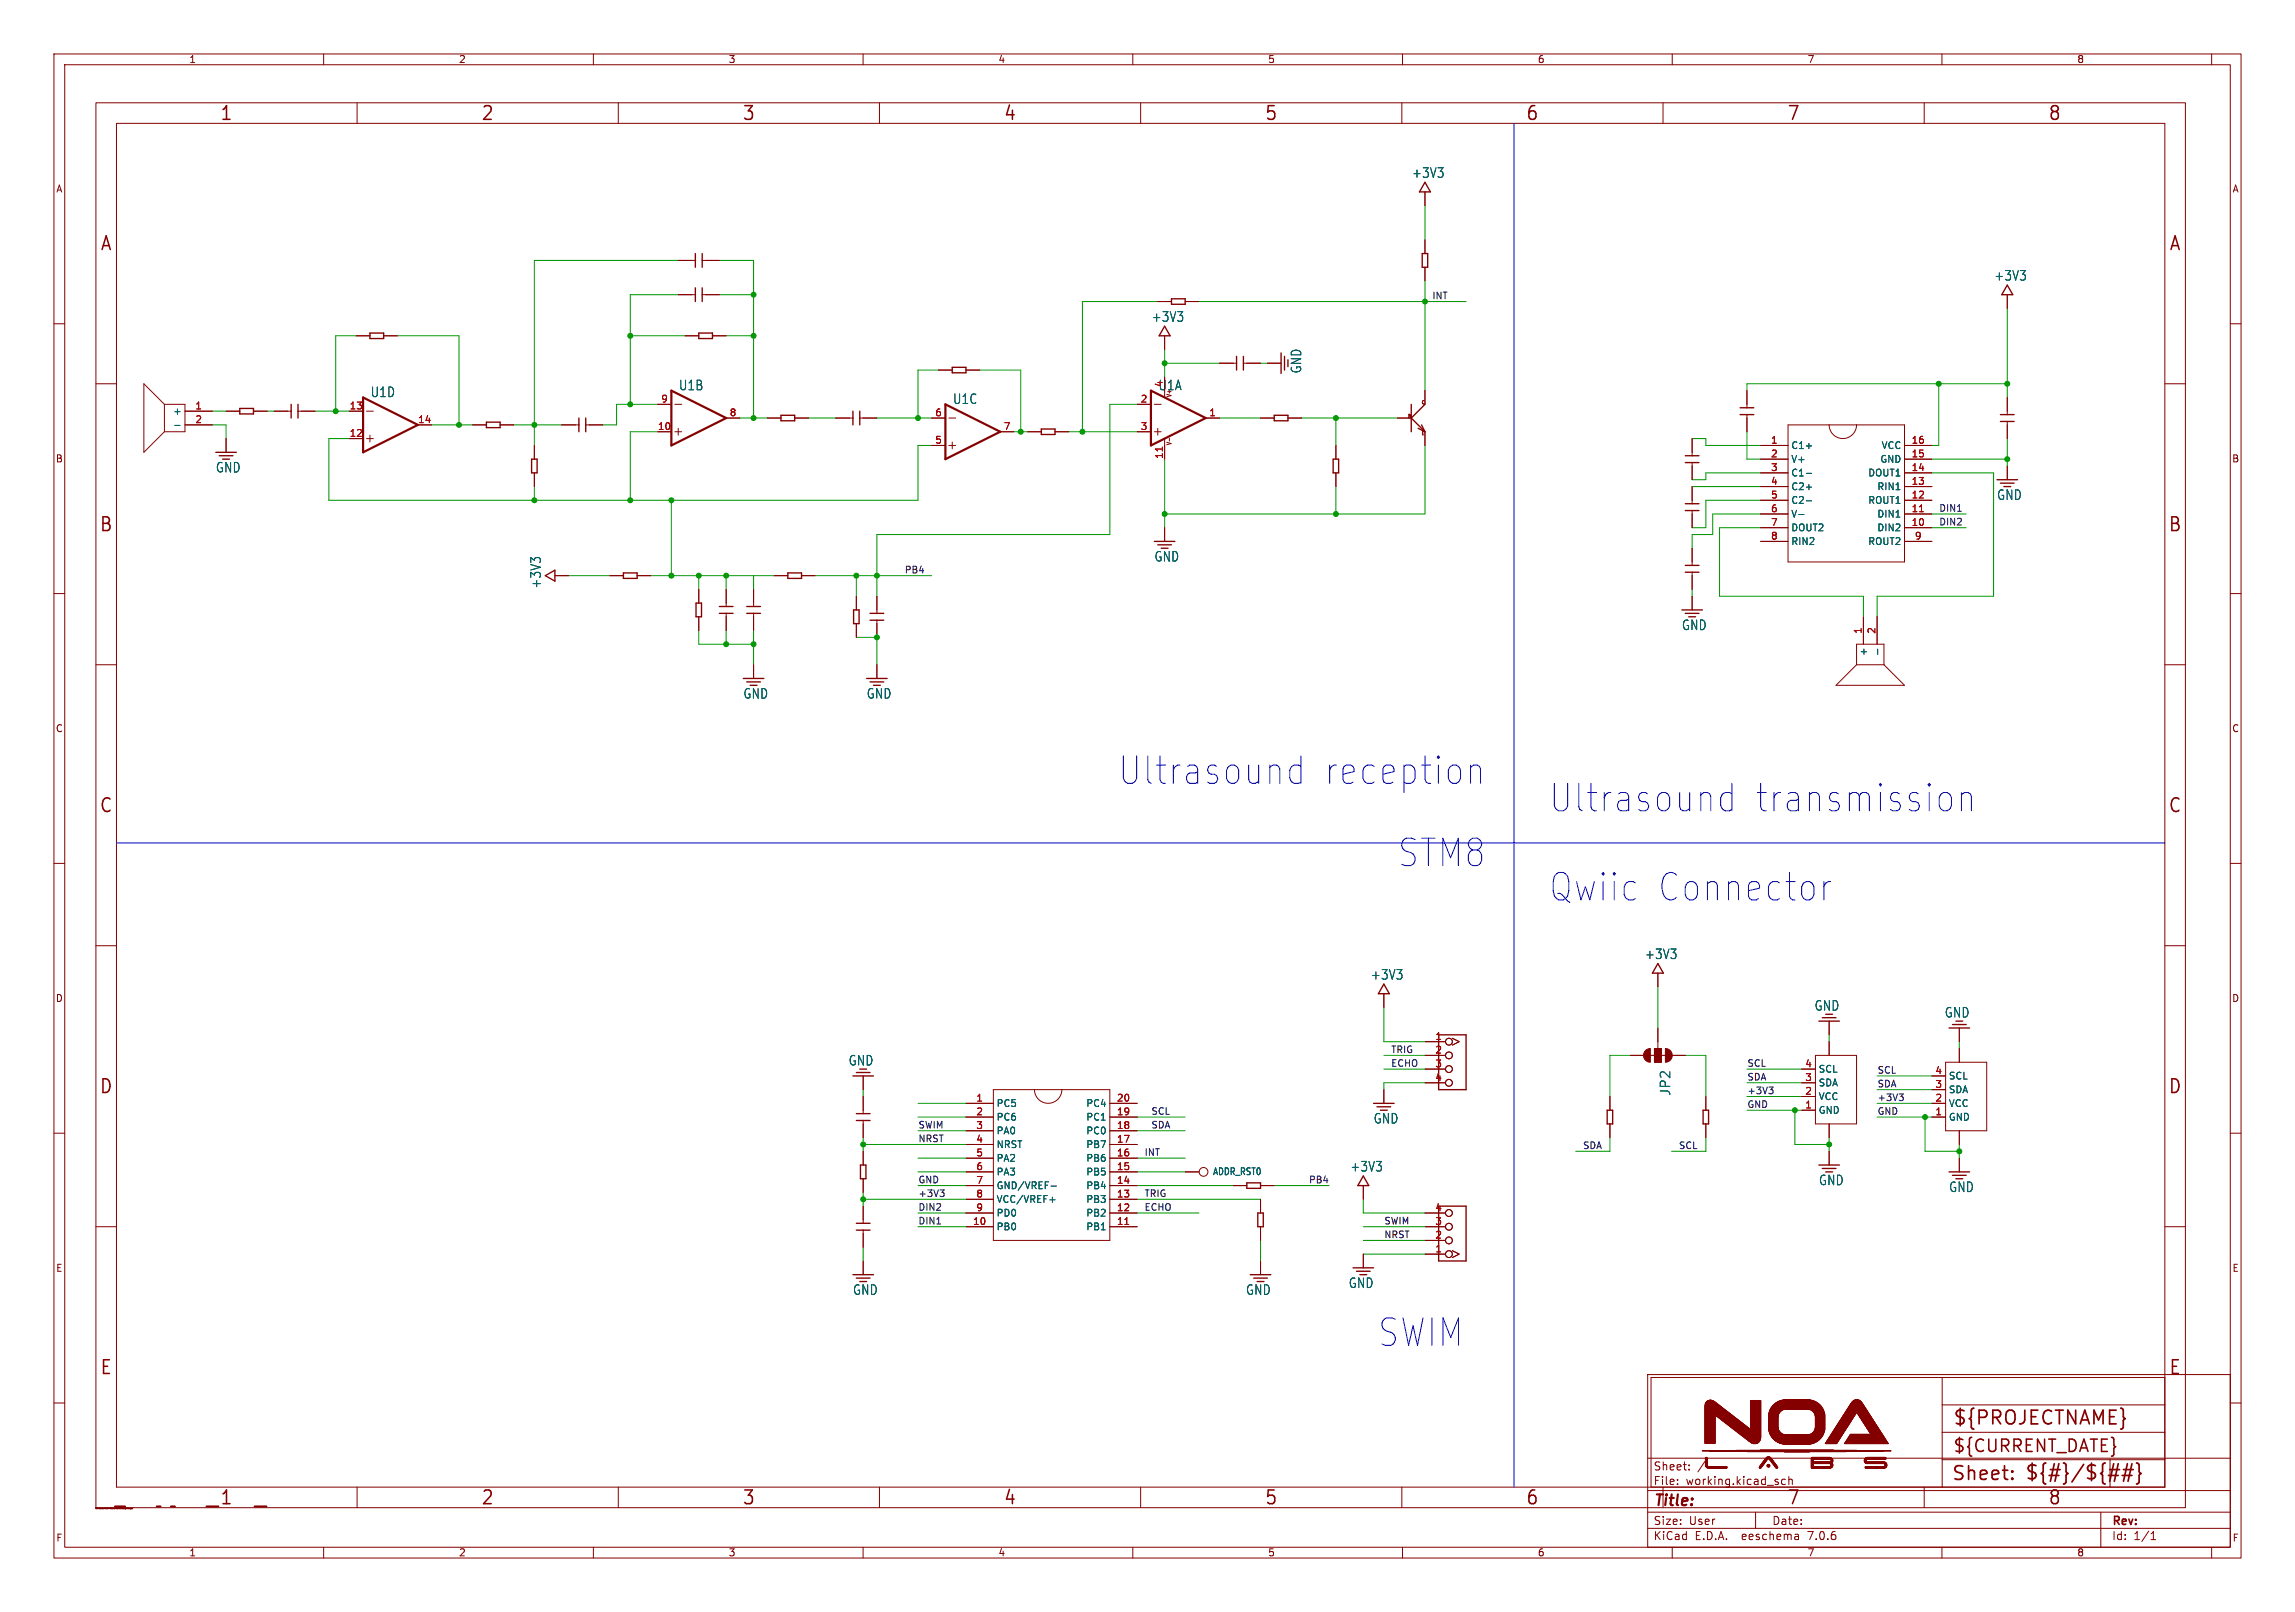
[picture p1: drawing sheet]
<svg xmlns="http://www.w3.org/2000/svg" width="425mm" height="299mm" viewBox="0 0 425 299" stroke-linecap="round" stroke-linejoin="round" font-family="sans-serif">
<defs><g id="words">
<g font-size="7.1" fill="#0000c2">
<text x="207.7" y="145.8">Ultrasound</text>
<text x="245.6" y="145.8">reception</text>
<text x="287" y="150.9">Ultrasound</text>
<text x="324.9" y="150.9">transmission</text>
<text x="259.5" y="161">STM8</text>
<text x="287" y="167.4">Qwiic</text>
<text x="306.8" y="167.4">Connector</text>
<text x="255.3" y="249.9">SWIM</text>
</g>
<g font-size="3.5" fill="#840000">
<text x="40.7" y="22.7">1</text>
<text x="89.1" y="22.7">2</text>
<text x="137.5" y="22.7">3</text>
<text x="186" y="22.7">4</text>
<text x="234.4" y="22.7">5</text>
<text x="282.8" y="22.7">6</text>
<text x="331.2" y="22.7">7</text>
<text x="379.6" y="22.7">8</text>
<text x="18.5" y="46.8">A</text>
<text x="402" y="46.8">A</text>
<text x="18.3" y="98.9">B</text>
<text x="401.9" y="98.9">B</text>
<text x="18.3" y="150.9">C</text>
<text x="401.9" y="150.9">C</text>
<text x="18.3" y="203">D</text>
<text x="401.9" y="203">D</text>
<text x="18.5" y="255.1">E</text>
<text x="402" y="255.1">E</text>
<text x="361.9" y="264.5">${PROJECTNAME}</text>
<text x="361.7" y="274.7">Sheet:</text>
<text x="375.3" y="274.6">${#}/${##}</text>
<text x="40.7" y="279.2">1</text>
<text x="89.1" y="279.2">2</text>
<text x="137.5" y="279.2">3</text>
<text x="186" y="279.2">4</text>
<text x="234.4" y="279.2">5</text>
<text x="282.8" y="279.2">6</text>
<text x="331.2" y="279.2">7</text>
<text x="379.6" y="279.2">8</text>
</g>
<text font-size="3.2" fill="#840000" x="361.9" y="269.5">${CURRENT_DATE}</text>
<text font-size="2.8" fill="#840000" x="306.5" y="279.6">Title:</text>
<g font-size="2.5" fill="#006464">
<text x="261.7" y="33.2">+3V3</text>
<text x="369.6" y="52.2">+3V3</text>
<text x="213.4" y="59.8">+3V3</text>
<text x="241.4" y="69.3" transform="rotate(-90 241.4 69.3)">GND</text>
<text x="68.6" y="73.8">U1D</text>
<text x="125.8" y="72.5">U1B</text>
<text x="176.6" y="75.1">U1C</text>
<text x="214.7" y="72.5">U1A</text>
<text x="39.9" y="87.8">GND</text>
<text x="370.1" y="92.9">GND</text>
<text x="213.9" y="104.3">GND</text>
<text x="100.5" y="109.2" transform="rotate(-90 100.5 109.2)">+3V3</text>
<text x="311.7" y="117">GND</text>
<text x="137.7" y="129.7">GND</text>
<text x="160.6" y="129.7">GND</text>
<text x="304.9" y="177.9">+3V3</text>
<text x="254.1" y="181.8">+3V3</text>
<text x="336.3" y="187.5">GND</text>
<text x="360.4" y="188.8">GND</text>
<text x="157.2" y="197.7">GND</text>
<text x="309.9" y="203.2" transform="rotate(-90 309.9 203.2)">JP2</text>
<text x="254.6" y="208.4">GND</text>
<text x="250.2" y="217.3">+3V3</text>
<text x="337.1" y="219.9">GND</text>
<text x="361.2" y="221.1">GND</text>
<text x="249.9" y="238.9">GND</text>
<text x="158" y="240.2">GND</text>
<text x="230.9" y="240.2">GND</text>
</g>
<g font-size="2.1" fill="#840000">
<text x="306.5" y="275.4">File:</text>
<text x="306.5" y="272.7">Sheet:</text>
<text x="312.5" y="275.4">working.kicad_sch</text>
<text x="306.5" y="285.6">KiCad</text>
<text x="306.5" y="282.8">Size:</text>
<text x="313.1" y="282.8">User</text>
<text x="314.2" y="285.6">E.D.A.</text>
<text x="323.1" y="285.6">eeschema</text>
<text x="328.4" y="282.8">Date:</text>
<text x="335.4" y="285.6">7.0.6</text>
<text x="391.4" y="283">Rev:</text>
<text x="391.4" y="285.6">Id:</text>
<text x="395.5" y="285.6">1/1</text>
</g>
<g font-size="1.8" fill="#840000">
<text x="35" y="11.9">1</text>
<text x="85" y="11.9">2</text>
<text x="135" y="11.9">3</text>
<text x="185" y="11.9">4</text>
<text x="235" y="11.9">5</text>
<text x="285" y="11.9">6</text>
<text x="335" y="11.9">7</text>
<text x="385" y="11.9">8</text>
<text x="10.3" y="35.9">A</text>
<text x="413.8" y="35.9">A</text>
<text x="10.3" y="85.9">B</text>
<text x="413.7" y="85.9">B</text>
<text x="10.3" y="135.9">C</text>
<text x="413.7" y="135.9">C</text>
<text x="10.3" y="185.9">D</text>
<text x="413.7" y="185.9">D</text>
<text x="10.3" y="235.9">E</text>
<text x="413.8" y="235.9">E</text>
<text x="10.3" y="285.9">F</text>
<text x="413.8" y="285.9">F</text>
<text x="35" y="288.6">1</text>
<text x="85" y="288.6">2</text>
<text x="135" y="288.6">3</text>
<text x="185" y="288.6">4</text>
<text x="235" y="288.6">5</text>
<text x="285" y="288.6">6</text>
<text x="335" y="288.6">7</text>
<text x="385" y="288.6">8</text>
</g>
<g font-size="1.8" fill="#a90000">
<text x="215.6" y="71.8" transform="rotate(-90 215.6 71.8)">4</text>
<text x="36.1" y="75.9">1</text>
<text x="64.7" y="75.9">13</text>
<text x="122.5" y="74.7">9</text>
<text x="135.2" y="77.2">8</text>
<text x="173.3" y="77.2">6</text>
<text x="211.4" y="74.7">2</text>
<text x="224.1" y="77.2">1</text>
<text x="36.1" y="78.5">2</text>
<text x="64.7" y="81">12</text>
<text x="77.4" y="78.5">14</text>
<text x="121.9" y="79.8">10</text>
<text x="173.3" y="82.3">5</text>
<text x="186" y="79.8">7</text>
<text x="211.4" y="79.8">3</text>
<text x="328.2" y="82.3">1</text>
<text x="354.3" y="82.3">16</text>
<text x="215.6" y="85.1" transform="rotate(-90 215.6 85.1)">11</text>
<text x="328.2" y="84.8">2</text>
<text x="328.2" y="87.4">3</text>
<text x="328.2" y="89.9">4</text>
<text x="354.3" y="89.9">13</text>
<text x="354.3" y="87.4">14</text>
<text x="354.3" y="84.8">15</text>
<text x="328.2" y="92.5">5</text>
<text x="328.2" y="95">6</text>
<text x="354.3" y="95">11</text>
<text x="354.3" y="92.5">12</text>
<text x="328.2" y="97.5">7</text>
<text x="328.2" y="100.1">8</text>
<text x="354.3" y="97.5">10</text>
<text x="354.9" y="100.1">9</text>
<text x="345.2" y="117.5" transform="rotate(-90 345.2 117.5)">1</text>
<text x="347.7" y="117.5" transform="rotate(-90 347.7 117.5)">2</text>
<text x="266" y="192.8">1</text>
<text x="266" y="195.3">2</text>
<text x="266" y="197.9">3</text>
<text x="334.6" y="197.9">4</text>
<text x="266" y="200.4">4</text>
<text x="334.6" y="202.9">2</text>
<text x="334.6" y="200.4">3</text>
<text x="358.7" y="201.7">3</text>
<text x="358.7" y="199.1">4</text>
<text x="180.9" y="204.2">1</text>
<text x="180.9" y="206.8">2</text>
<text x="180.9" y="209.3">3</text>
<text x="207" y="209.3">18</text>
<text x="207" y="206.8">19</text>
<text x="207" y="204.2">20</text>
<text x="334.6" y="205.5">1</text>
<text x="358.7" y="206.8">1</text>
<text x="358.7" y="204.2">2</text>
<text x="180.9" y="211.8">4</text>
<text x="180.9" y="214.4">5</text>
<text x="207" y="214.4">16</text>
<text x="207" y="211.8">17</text>
<text x="180.9" y="216.9">6</text>
<text x="180.9" y="219.5">7</text>
<text x="180.9" y="222">8</text>
<text x="207" y="222">13</text>
<text x="207" y="219.5">14</text>
<text x="207" y="216.9">15</text>
<text x="180.3" y="227.1">10</text>
<text x="180.9" y="224.5">9</text>
<text x="207" y="227.1">11</text>
<text x="207" y="224.5">12</text>
<text x="266" y="227.1">3</text>
<text x="266" y="224.5">4</text>
<text x="266" y="232.2">1</text>
<text x="266" y="229.6">2</text>
</g>
<g font-size="1.8" fill="#006464">
<text x="32" y="77.1">+</text>
<text x="332" y="83.4">C1+</text>
<text x="348.7" y="83.4">VCC</text>
<text x="332" y="86">V+</text>
<text x="332" y="88.5">C1-</text>
<text x="346.2" y="88.5">DOUT1</text>
<text x="348.5" y="86">GND</text>
<text x="332" y="91">C2+</text>
<text x="332" y="93.6">C2-</text>
<text x="346.2" y="93.6">ROUT1</text>
<text x="347.9" y="91">RIN1</text>
<text x="332" y="96.1">V-</text>
<text x="332" y="98.7">DOUT2</text>
<text x="332" y="101.2">RIN2</text>
<text x="346.2" y="101.2">ROUT2</text>
<text x="347.9" y="98.7">DIN2</text>
<text x="347.9" y="96.1">DIN1</text>
<text x="346.3" y="121.7" transform="rotate(-90 346.3 121.7)">+</text>
<text x="337.1" y="201.5">SDA</text>
<text x="337.1" y="199">SCL</text>
<text x="361.2" y="202.8">SDA</text>
<text x="361.2" y="200.3">SCL</text>
<text x="184.7" y="205.3">PC5</text>
<text x="184.7" y="207.9">PC6</text>
<text x="201.3" y="207.9">PC1</text>
<text x="201.3" y="205.3">PC4</text>
<text x="337.1" y="206.6">GND</text>
<text x="337.1" y="204.1">VCC</text>
<text x="361.2" y="207.9">GND</text>
<text x="361.2" y="205.3">VCC</text>
<text x="184.7" y="210.4">PA0</text>
<text x="184.7" y="213">NRST</text>
<text x="184.7" y="215.5">PA2</text>
<text x="201.3" y="215.5">PB6</text>
<text x="201.3" y="213">PB7</text>
<text x="201.3" y="210.4">PC0</text>
<text x="184.7" y="218">PA3</text>
<text x="184.7" y="220.6">GND/VREF-</text>
<text x="201.3" y="220.6">PB4</text>
<text x="201.3" y="218">PB5</text>
<text x="224.8" y="218">ADDR_RST0</text>
<text x="184.7" y="223.1">VCC/VREF+</text>
<text x="184.7" y="225.7">PD0</text>
<text x="201.3" y="225.7">PB2</text>
<text x="201.3" y="223.1">PB3</text>
<text x="184.7" y="228.2">PB0</text>
<text x="201.3" y="228.2">PB1</text>
</g>
<g font-size="1.7" fill="#0f0f0f">
<text x="265.4" y="55.5">INT</text>
<text x="359.4" y="94.9">DIN1</text>
<text x="359.4" y="97.4">DIN2</text>
<text x="167.6" y="106.3">PB4</text>
<text x="257.8" y="195.2">TRIG</text>
<text x="257.8" y="197.8">ECHO</text>
<text x="323.8" y="197.8">SCL</text>
<text x="323.8" y="200.3">SDA</text>
<text x="323.8" y="202.9">+3V3</text>
<text x="348" y="201.6">SDA</text>
<text x="348" y="199">SCL</text>
<text x="170.2" y="209.2">SWIM</text>
<text x="213.4" y="206.7">SCL</text>
<text x="213.4" y="209.2">SDA</text>
<text x="323.8" y="205.4">GND</text>
<text x="348" y="206.7">GND</text>
<text x="348" y="204.1">+3V3</text>
<text x="170.2" y="211.7">NRST</text>
<text x="212.1" y="214.3">INT</text>
<text x="293.4" y="213">SDA</text>
<text x="311.1" y="213">SCL</text>
<text x="170.2" y="219.4">GND</text>
<text x="170.2" y="221.9">+3V3</text>
<text x="212.1" y="221.9">TRIG</text>
<text x="242.6" y="219.4">PB4</text>
<text x="170.2" y="227">DIN1</text>
<text x="170.2" y="224.4">DIN2</text>
<text x="212.1" y="224.4">ECHO</text>
<text x="256.5" y="227">SWIM</text>
<text x="256.5" y="229.5">NRST</text>
</g>
<text font-size="1.1" fill="#006464" x="217.4" y="73.8" transform="rotate(-90 217.4 73.8)">V+</text>
<text font-size="1.1" fill="#840000" x="217.4" y="82.6" transform="rotate(-90 217.4 82.6)">V-</text>
<g font-size=".9" fill="#840000">
<text x="260.9" y="77.7">B</text>
<text x="263.4" y="75.1">C</text>
<text x="263.4" y="80.8">E</text>
</g>
</g></defs>
<g fill="none" stroke="#840000" stroke-width=".19">
<path d="M10 10h405.5v278.7h-405.5zM12 12h401.5v274.7h-401.5zM17.8 19.1h387.3v260.3h-387.3zM60 10v2M66.2 19.1v3.8M110 10v2M114.6 19.1v3.8M160 10v2M163 19.1v3.8M210 10v2M211.5 19.1v3.8M259.9 19.1v3.8"/>
<path d="M260 10v2M308.3 19.1v3.8M310 10v2M356.7 19.1v3.8M360 10v2M410 10v2M21.6 22.9h379.7v252.7h-379.7zM264.2 35.6v2.5M10 60h2M125.7 54.6h3.2M125.7 48.3h3.2M130.2 54.6h3.1"/>
<path d="M130.2 48.3h3.1M214.6 55.9h2.6M219.7 55.9h2.5M264.2 44.5v2.5M264.2 49.5v2.6M372.1 54.6v2.6M413.5 60h2M17.8 71.1h3.8M30.5 74.9h3.8v5.1h-3.8M30.5 74.9l-3.8-3.8v12.7l3.8-3.8M30.5 74.9v5.1M34.3 78.7h5.1"/>
<path d="M34.3 76.2h5.1M41.9 76.2h2.5M47 76.2h2.5M50.8 76.2h3.2M55.2 76.2h3.2M64.8 76.2h2.5M66 62.2h2.6M67.9 76.2h1.3M71.1 62.2h2.6M77.5 78.7h2.5M87.6 78.7h2.6M92.7 78.7h2.5"/>
<path d="M104.1 78.7h3.2M108.6 78.7h3.2M121.9 74.9h2.6M125.1 74.9h1.3M125.7 79.4v1.2M127 62.2h2.5M132.1 62.2h2.5M134.6 77.5h2.6M142.2 77.5h2.6M147.3 77.5h2.6M154.9 77.5h3.2M159.4 77.5h3.2"/>
<path d="M172.7 77.5h2.6M174 68.6h2.5M175.9 77.5h1.3M179.1 68.6h2.5M210.8 74.9h2.6M214 74.9h1.3M214.6 79.4v1.2M215.9 62.2v2.6M215.9 69.9v3.7M223.5 77.5h2.6M226.1 67.3h3.1M230.5 67.3h3.2"/>
<path d="M233.7 77.5h2.5M234.9 67.3h2.6M238.8 77.5h2.5M259.1 77.5h2.5M264.2 72.4v2.5M323.8 72.4v3.2M323.8 76.8v3.2M331.5 78.7h21.6v25.4h-21.6zM339.1 78.7a2.54 2.54 0 0 0 2.5 2.6 2.54 2.54 0 0 0 2.6-2.6M372.1 73.7v3.1M372.1 78.1v3.2M401.3 71.1h3.8"/>
<path d="M41.9 81.3v2.5M64.8 81.3h2.5M67.9 81.3h1.3M68.6 80.6v1.3M99.1 82.6v2.5M99.1 87.6v2.6M121.9 80h2.6M125.1 80h1.3M172.7 82.6h2.6M175.9 82.6h1.3M176.5 81.9v1.3M185.4 80h2.6"/>
<path d="M190.5 80h2.5M195.6 80h2.5M210.8 80h2.6M214 80h1.3M215.9 81.4v3.7M215.9 97.8v2.5M216.8 81.2v.5M247.6 82.6v2.5M247.6 87.6v2.6M264.2 80v2.6M313.7 81.3v3.2M313.7 85.7v3.2"/>
<path d="M313.7 90.2v3.1M313.7 94.6v3.2M326.4 82.6h5.1M326.4 97.8h5.1M326.4 95.3h5.1M326.4 92.7h5.1M326.4 90.2h5.1M326.4 87.6h5.1M326.4 85.1h5.1M353.1 82.6h5M353.1 97.8h5M353.1 95.3h5"/>
<path d="M353.1 92.7h5M353.1 90.2h5M353.1 87.6h5M353.1 85.1h5M372.1 86.4v2.5M10 110h2M102.9 106.7h2.5M113 106.7h2.6M118.1 106.7h2.5M129.5 109.2v2.6M129.5 114.3v2.5M134.6 109.2v3.2"/>
<path d="M134.6 113.7v3.1M139.7 109.2v3.2M139.7 113.7v3.1M143.5 106.7h2.5M148.6 106.7h2.5M158.7 110.5v2.5M158.7 115.6v2.5M162.6 110.5v3.2M162.6 114.9v3.2M313.7 101.6v3.2M313.7 106v3.2M313.7 110.5v2.5"/>
<path d="M326.4 100.3h5.1M345.4 114.3v5.1M348 114.3v5.1M353.1 100.3h5M413.5 110h2M17.8 123.2h3.8M139.7 123.2v2.5M162.6 123.2v2.5M344.2 123.2v-3.8h5v3.8M344.2 123.2h5M344.2 123.2l-3.8 3.8h12.7l-3.9-3.8M401.3 123.2h3.8"/>
<path d="M10 160h2M413.5 160h2M17.8 175.3h3.8M401.3 175.3h3.8M160 199.4v2.5M256.5 184.1v2.6M264.2 193h3.8M264.2 195.6h3.8M264.2 198.1h3.8M269.2 192.4l1.3 .6-1.3 .7M302.3 195.6h2.5M306.7 194.3h1.3v2.5h-1.3z"/>
<path d="M307.3 180.3v2.6M307.3 190.5v3.8M309.9 195.6h2.5M334 198.1h2.5M336.5 195.6h7.7v12.7h-7.7zM339.1 189.2v2.6M339.1 193v2.6M358.1 199.4h2.6M360.7 196.8h7.6v12.7h-7.6zM363.2 190.5v2.5M363.2 194.3v2.5M10 210h2"/>
<path d="M160 203.2v3.2M160 207.6v3.2M160 213.4v2.5M160 218.4v2.6M179.1 209.5h5M179.1 207h5M179.1 204.5h5M179.1 219.7h5M179.1 217.2h5M179.1 214.6h5M179.1 212.1h5M184.1 201.9h21.6v28h-21.6z"/>
<path d="M191.8 201.9a2.54 2.54 0 0 0 2.5 2.6 2.54 2.54 0 0 0 2.5-2.6M205.7 209.5h5.1M205.7 207h5.1M205.7 204.5h5.1M205.7 219.7h5.1M205.7 217.2h5.1M205.7 214.6h5.1M205.7 212.1h5.1M219.7 217.2h2.5M228.6 219.7h2.5M233.7 219.7h2.5M252.7 219.7v2.5"/>
<path d="M256.5 201.9v2.6M264.2 200.7h3.8M298.4 203.2v2.5M298.4 208.3v2.5M316.2 203.2v2.5M316.2 208.3v2.5M334 200.7h2.5M334 205.7h2.5M334 203.2h2.5M339.1 208.3v2.5M339.1 213.4v2.5M358.1 207h2.6"/>
<path d="M358.1 204.5h2.6M358.1 201.9h2.6M363.2 209.5v2.6M363.2 214.6v2.6M413.5 210h2M17.8 227.3h3.8M160 223.5v3.2M160 228v3.1M160 233.7v2.5M179.1 227.3h5M179.1 224.8h5M179.1 222.2h5"/>
<path d="M205.7 227.3h5.1M205.7 224.8h5.1M205.7 222.2h5.1M233.7 222.2v2.6M233.7 227.3v2.6M233.7 233.7v2.5M252.7 232.4v2.5M264.2 227.3h3.8M264.2 229.9h3.8M264.2 224.8h3.8M264.2 232.4h3.8M269.2 231.8l1.3 .6-1.3 .6"/>
<path d="M401.3 227.3h3.8M10 260h2M305.5 254.7h108v32h-108zM360 255.3v20.3M401.3 255.3h-95.2v20.3M413.5 260h2M17.8 279.5v.1M17.8 279.5h.1M17.9 279.6h.1M17.9 279.5h.1M17.9 279.5v.1M18 279.5l-.1 .1"/>
<path d="M18 279.5v.1M18 279.5h.1M18.1 279.5h.1M18.1 279.6h.1M18.1 279.5v.1M18.2 279.6h.1M18.3 279.5v.1M18.3 279.5h.1M18.4 279.5h.1M18.4 279.5v.1M18.5 279.6h.1M18.5 279.5h.1"/>
<path d="M18.5 279.5v.1M18.6 279.5v.1M18.6 279.5h.1M18.6 279.6h.1M18.7 279.6h.1M18.7 279.5h-.1M18.7 279.5h.1M18.7 279.5v.1M18.8 279.5v.1M18.9 279.5h.1M18.9 279.6h.1M18.9 279.5v.1"/>
<path d="M19 279.6h.1M19 279.5h.1M19 279.5v.1M19.1 279.5h.1M19.1 279.6h.1M19.1 279.5v.1M19.2 279.5v.1M19.2 279.5h.1M19.2 279.6h.1M19.2 279.5l.1 .1M19.3 279.5l-.1 .1M19.4 279.5l-.1 .1"/>
<path d="M19.4 279.5v.1M19.5 279.5h.1M19.5 279.6h.1M19.6 279.6h.1M19.7 279.5h.1M19.7 279.6h.1M19.8 279.5h.1M19.8 279.6h.1M19.8 279.5v.1M19.9 279.5h.1M19.9 279.6h.1M20 279.5l-.1 .1"/>
<path d="M20 279.5h.1M20.1 279.5h.1M20.2 279.5h.1M20.4 279.5h.1M20.4 279.5v.1M20.4 279.5l.1 .1M20.5 279.6h.1M20.5 279.5h.1M20.6 279.5l-.1 .1M20.6 279.5h.1M20.6 279.5v.1M20.7 279.5l-.1 .1"/>
<path d="M20.7 279.5h.1M20.7 279.6h.1M20.7 279.5v.1M20.7 279.5l.1 .1M20.8 279.6h.1M20.8 279.5h.1M20.8 279.5v.1M20.9 279.6h.1M20.9 279.5h.1M20.9 279.5v.1M21 279.6h.1M21 279.5h.1"/>
<path d="M21 279.5v.1M21.1 279.6h.1M21.1 279.5h.1M21.2 279.6h.1M21.2 279.5h.1M21.2 279.5h-.1M21.2 279.5v.1M21.3 279.6h.1M21.3 279.5h.1M21.5 279.5h.1M21.5 279.6h.1M21.6 279.5v.1"/>
<path d="M21.6 279.5h.1M21.7 279.5v.1M21.7 279.5h.1M21.7 279.6h.1M21.8 279.5h.1M21.8 279.5v.1M21.8 279.6h.1M21.9 279.6h-.1M21.9 279.6h.1M21.9 279.5h.1M21.9 279.5v.1M22 279.5v.1"/>
<path d="M22 279.5h.1M22.1 279.5h.1M22.1 279.6h.1M22.2 279.6h.1M22.2 279.5h.1M22.3 279.5h.1M22.3 279.6h.1M22.4 279.6h.1M22.4 279.5h.1M22.5 279.6h.1M22.5 279.5v.1M22.5 279.5h.1"/>
<path d="M22.6 279.5v.1M22.7 279.6h.1M22.7 279.5h.1M22.8 279.5h.1M22.8 279.6h.1M22.8 279.5v.1M22.9 279.5v.1M22.9 279.6h.1M22.9 279.5h.1M23 279.5v.1M23.1 279.5v.1M23.1 279.5h.1"/>
<path d="M23.1 279.6h.1M23.2 279.5h.1M23.2 279.6h-.1M23.2 279.5v.1M23.2 279.6h.1M23.3 279.5h.1M23.3 279.6h.1M23.4 279.6h-.1M23.4 279.5v.1M23.5 279.5v.1M23.5 279.5h.1M23.6 279.5h-.1"/>
<path d="M23.6 279.6h.1M23.6 279.5h.1M23.6 279.5v.1M23.8 279.5h.1M23.8 279.6h.1M23.9 279.5v.1M23.9 279.6h.1M23.9 279.5h.1M24 279.5l-.1 .1M24 279.6h.1M24 279.5h.1M24.1 279.5l.1 .1"/>
<path d="M24.1 279.5h.1M24.1 279.6h.1M24.2 279.5h.1M24.2 279.5v.1M24.2 279.6h.1M24.3 279.5h.1M24.3 279.6h.1M24.3 279.5v.1M24.4 279.5v.1M24.4 279.5h.1M24.4 279.6h.1M24.5 279.5h.1"/>
<path d="M24.5 279.5v.1M24.6 279.5h.1M24.6 279.6h.1M66.2 275.6v3.8M114.6 275.6v3.8M163 275.6v3.8M211.5 275.6v3.8M259.9 275.6v3.8M305.5 276.2h108M305.5 270.2h108M308.3 275.6v3.8M311 275v.1"/>
<path d="M311 274.2v.1M313.1 272.3v.1M313.1 271.5v.1M316 270.8l-1.2 2M331 274.2l-.4-.1-.3 .3v.4l.1 .2h.6M331.6 274.3l.2-.2 .4 .1 .1 .9M331.6 273.6v1.5M356.7 275.6v3.8M360 265.4h41.3M360 260.3h41.3M360 270.5h41.3M391.2 270.5v5.1"/>
<path d="M60 286.7v2M110 286.7v2M160 286.7v2M210 286.7v2M260 286.7v2M305.5 283.2h108M305.5 280.2h108M310 286.7v2M325.5 280.2v3M333.3 284.4l.1 .9M333.4 285.2l-.1 .1M333.4 284.7h-.1"/>
<path d="M360 286.7v2M389.5 280.2v6.5M398.8 285.3h.8M398.8 284.2l.4-.4v1.5M410 286.7v2"/>
<circle cx="268.6" cy="195.6" r=".63"/>
<circle cx="268.6" cy="193" r=".63"/>
<circle cx="268.6" cy="198.1" r=".63"/>
<circle cx="223.1" cy="217.2" r=".81"/>
<circle cx="268.6" cy="200.7" r=".63"/>
<circle cx="268.6" cy="229.9" r=".63"/>
<circle cx="268.6" cy="227.3" r=".63"/>
<circle cx="268.6" cy="224.8" r=".63"/>
<circle cx="268.6" cy="232.4" r=".63"/>
</g>
<g fill="none" stroke="#840000" stroke-width=".25">
<path d="M264.2 33.8l1 1.8h-2.1zM128.9 47v2.5M128.9 53.3v2.6M130.2 47v2.5M130.2 53.3v2.6M217.2 55.4h2.5v1h-2.5zM263.7 47h1v2.5h-1zM372.1 52.8l1 1.8h-2zM44.4 75.7h2.6v1h-2.6zM54 74.9v2.6M55.2 74.9v2.6M68.6 61.7h2.5v1h-2.5z"/>
<path d="M90.2 78.2h2.5v1h-2.5zM107.3 77.5v2.5M108.6 77.5v2.5M129.5 61.7h2.6v1h-2.6zM144.8 77h2.5v1h-2.5zM158.1 76.2v2.5M159.4 76.2v2.5M176.5 68.1h2.6v1h-2.6zM193 79.5h2.6v1h-2.6zM215.9 60.5l1 1.7h-2zM229.2 66v2.6M230.5 66v2.6"/>
<path d="M236.2 77h2.6v1h-2.6zM237.5 65.4v3.8M238.1 66v2.6M261.6 74.9v5.1M262.9 79.4l1.3 .6M263.5 78.7l.7 1.3M264.2 74.9l-2.6 2.6 2.6 2.5M322.6 75.6h2.5M322.6 76.8h2.5M370.8 76.8h2.6M370.8 78.1h2.6M40 83.8h3.8"/>
<path d="M40.6 84.5h2.6M98.6 85.1h1v2.5h-1zM247.1 85.1h1.1v2.5h-1.1zM312.4 85.7h2.6M312.4 84.5h2.6M312.4 94.6h2.6M312.4 93.3h2.6M370.2 88.9h3.8M370.8 89.5h2.6M101.1 106.7l1.8-1v2zM115.6 106.2h2.5v1h-2.5zM129 111.8h1v2.5h-1z"/>
<path d="M133.3 113.7h2.6M133.3 112.4h2.6M138.4 113.7h2.6M138.4 112.4h2.6M146 106.2h2.6v1h-2.6zM158.2 113h1.1v2.6h-1.1zM161.3 113.7h2.5M161.3 114.9h2.5M214 100.3h3.8M214.6 101h2.6M311.8 113h3.8M312.4 113.7h2.6"/>
<path d="M312.4 106h2.6M312.4 104.8h2.6M137.8 125.7h3.8M138.4 126.4h2.6M160.7 125.7h3.8M161.3 126.4h2.5M307.3 178.6l1.1 1.7h-2.1zM158.1 199.4h3.8M158.7 198.8h2.6M256.5 182.4l1.1 1.7h-2.1zM266.7 191.8h5.1v10.1h-5.1zM337.2 189.2h3.8"/>
<path d="M337.8 188.6h2.6M361.3 190.5h3.8M361.9 189.9h2.6M158.7 206.4h2.6M158.7 207.6h2.6M159.5 215.9h1v2.5h-1zM231.1 219.2h2.6v1h-2.6zM252.7 217.9l1 1.8h-2zM254.6 204.5h3.8M255.3 205.1h2.5M297.9 205.7h1.1v2.6h-1.1zM315.7 205.7h1v2.6h-1z"/>
<path d="M337.2 215.9h3.8M337.8 216.5h2.6M361.3 217.2h3.8M361.9 217.8h2.6M158.1 236.2h3.8M158.7 226.7h2.6M158.7 228h2.6M158.7 236.9h2.6M231.8 236.2h3.8M232.4 236.9h2.5M233.2 224.8h1v2.5h-1zM250.8 234.9h3.8"/>
<path d="M251.5 235.6h2.5M266.7 223.5h5.1v10.2h-5.1z"/>
</g>
<g fill="none" stroke="#006464" stroke-width=".19">
<path d="M266.6 31.1h.9l-.5 .7M267.4 31.9v.8M218.3 57.8h.9l-.5 .6M219.2 58.6v.8M374.5 50.1h1l-.5 .7M375.4 51v.7M32.4 78.8h1M333.5 95.3h.9M334.9 82.6h.9M334.9 87.7h.9M334.9 90.3h.9M334.9 92.8h.9"/>
<path d="M99.1 103.8l-.7-.5v1M99.2 103.4h.8M348.1 120.3v1M259 179.7h.9l-.5 .7M309.8 175.9h.9l-.5 .6M310.6 176.7v.8M259.8 180.5v.8M194.9 219.8h.9M255.1 215.2h1l-.5 .7M256 216.1v.7M194.6 222.3h1"/>
</g>
<g fill="#840000" stroke="#840000" stroke-width=".19">
<path d="M21.2 279.1l2 .1z"/>
<path d="M21.3 279.2h1.9z"/>
<path d="M21.5 279.2h1.7z"/>
<path d="M29 279.2h.8z"/>
<path d="M29 279.1l.8 .1z"/>
<path d="M31.6 279.2h.9z"/>
<path d="M31.6 279.1l.9 .1z"/>
<path d="M31.7 279.2h.8z"/>
<path d="M38.2 279.2h2.2z"/>
<path d="M38.2 279.2h2.3z"/>
<path d="M38.2 279.1l2.4 .1z"/>
<path d="M47.1 279.2h2.2z"/>
<path d="M47.1 279.2h2.3z"/>
<path d="M47.1 279.1l2.4 .1z"/>
<path d="M315.6 268.8l35 .1z"/>
<path d="M316.1 267.5h1.9z"/>
<path d="M316.1 267.4l1.9 .1z"/>
<path d="M316.1 267.4h1.9z"/>
<path d="M316.1 267.3l1.9 .1z"/>
<path d="M316.1 267.3h1.9z"/>
<path d="M316.1 267.2l1.9 .1z"/>
<path d="M316.1 267.2h1.9z"/>
<path d="M316.1 267.1l1.9 .1z"/>
<path d="M316.1 267.1h1.9z"/>
<path d="M316.1 267l1.9 .1z"/>
<path d="M316.1 267h1.9z"/>
<path d="M316.1 266.9l1.9 .1z"/>
<path d="M316.1 266.9h1.9z"/>
<path d="M316.1 266.8l1.9 .1z"/>
<path d="M316.1 266.8h1.9z"/>
<path d="M316.1 266.7l1.9 .1z"/>
<path d="M316.1 266.7h1.9z"/>
<path d="M316.1 266.6l1.9 .1z"/>
<path d="M316.1 266.6h1.9z"/>
<path d="M316.1 266.5l1.9 .1z"/>
<path d="M316.1 266.5h1.9z"/>
<path d="M316.1 266.4l1.9 .1z"/>
<path d="M316.1 266.4h1.9z"/>
<path d="M316.1 266.3l1.9 .1z"/>
<path d="M316.1 266.3h1.9z"/>
<path d="M316.1 266.2l1.9 .1z"/>
<path d="M316.1 266.2h1.9z"/>
<path d="M316.1 266.1l1.9 .1z"/>
<path d="M316.1 266.1h1.9z"/>
<path d="M316.1 266l1.9 .1z"/>
<path d="M316.1 266h1.9z"/>
<path d="M316.1 265.9l1.9 .1z"/>
<path d="M316.1 265.9h1.9z"/>
<path d="M316.1 265.8l1.9 .1z"/>
<path d="M316.1 265.8h1.9z"/>
<path d="M316.1 265.7l1.9 .1z"/>
<path d="M316.1 265.7h1.9z"/>
<path d="M316.1 265.6l1.9 .1z"/>
<path d="M316.1 265.6h1.9z"/>
<path d="M316.1 265.5l1.9 .1z"/>
<path d="M316.1 265.5h1.9z"/>
<path d="M316.1 265.4l1.9 .1z"/>
<path d="M316.1 265.4h1.9z"/>
<path d="M316.1 265.3l1.9 .1z"/>
<path d="M316.1 265.3h1.9z"/>
<path d="M316.1 265.2l1.9 .1z"/>
<path d="M316.1 265.2h1.9z"/>
<path d="M316.1 265.1l1.9 .1z"/>
<path d="M316.1 265.1h1.9z"/>
<path d="M316.1 265l1.9 .1z"/>
<path d="M316.1 265h1.9z"/>
<path d="M316.1 264.9l1.9 .1z"/>
<path d="M316.1 264.9h1.9z"/>
<path d="M316.1 264.8l1.9 .1z"/>
<path d="M316.1 264.8h1.9z"/>
<path d="M316.1 264.7l1.9 .1z"/>
<path d="M316.1 264.7h1.9z"/>
<path d="M316.1 264.6l1.9 .1z"/>
<path d="M316.1 264.6h1.9z"/>
<path d="M316.1 264.5l1.9 .1z"/>
<path d="M316.1 264.5h1.9z"/>
<path d="M316.1 264.4l1.9 .1z"/>
<path d="M316.1 264.4h1.9z"/>
<path d="M316.1 264.3l1.9 .1z"/>
<path d="M316.1 264.3h1.9z"/>
<path d="M316.1 264.2l1.9 .1z"/>
<path d="M316.1 264.2h1.9z"/>
<path d="M316.1 264.1l1.9 .1z"/>
<path d="M316.1 264.1h1.9z"/>
<path d="M316.1 264l1.9 .1z"/>
<path d="M316.1 264h1.9z"/>
<path d="M316.1 263.9l1.9 .1z"/>
<path d="M316.1 263.9h1.9z"/>
<path d="M316.1 263.8l1.9 .1z"/>
<path d="M316.1 263.8h1.9z"/>
<path d="M316.1 263.7l1.9 .1z"/>
<path d="M316.1 263.7h1.9z"/>
<path d="M316.1 263.6l1.9 .1z"/>
<path d="M316.1 263.6h1.9z"/>
<path d="M316.1 263.5l1.9 .1z"/>
<path d="M316.1 263.5h1.9z"/>
<path d="M316.1 263.4l1.9 .1z"/>
<path d="M316.1 263.4h1.9z"/>
<path d="M316.1 263.3l1.9 .1z"/>
<path d="M316.1 263.3h1.9z"/>
<path d="M316.1 263.2l1.9 .1z"/>
<path d="M316.1 263.2h1.9z"/>
<path d="M316.1 263.1l1.9 .1z"/>
<path d="M316.1 263.1h1.9z"/>
<path d="M316.1 263l1.9 .1z"/>
<path d="M316.1 263h1.9z"/>
<path d="M316.1 262.9l1.9 .1z"/>
<path d="M316.1 262.9h1.9z"/>
<path d="M316.1 262.8l1.9 .1z"/>
<path d="M316.1 262.8h1.9z"/>
<path d="M316.1 262.7l1.9 .1z"/>
<path d="M316.1 262.7h1.9z"/>
<path d="M316.1 262.6l1.9 .1z"/>
<path d="M316.1 262.6h1.9z"/>
<path d="M316.1 262.5l1.9 .1z"/>
<path d="M316.1 262.5h1.9z"/>
<path d="M316.1 262.4l1.9 .1z"/>
<path d="M316.1 262.4h1.9z"/>
<path d="M316.1 262.3l1.9 .1z"/>
<path d="M316.1 262.3h1.9z"/>
<path d="M316.1 262.2l5 .1z"/>
<path d="M316.1 262.2h5z"/>
<path d="M316.1 262.1l4.9 .1z"/>
<path d="M316.1 262.1h4.8z"/>
<path d="M316.1 262l4.7 .1z"/>
<path d="M316.1 262h4.6z"/>
<path d="M316.1 261.9l4.6 .1z"/>
<path d="M316.1 261.9h4.6z"/>
<path d="M316.1 261.8l4.5 .1z"/>
<path d="M316.1 261.8h4.4z"/>
<path d="M316.1 261.7l4.4 .1z"/>
<path d="M316.1 261.7h4.3z"/>
<path d="M316.1 261.6l4.2 .1z"/>
<path d="M316.1 261.6h4.2z"/>
<path d="M316.1 261.6h4.1z"/>
<path d="M316.1 261.5l4.1 .1z"/>
<path d="M316.1 261.5h4z"/>
<path d="M316.1 261.4l3.9 .1z"/>
<path d="M316.1 261.4h3.9z"/>
<path d="M316.1 261.3l3.8 .1z"/>
<path d="M316.1 261.3h3.8z"/>
<path d="M316.1 261.2l3.7 .1z"/>
<path d="M316.1 261.2h3.7z"/>
<path d="M316.1 261.2h3.6z"/>
<path d="M316.1 261.1l3.5 .1z"/>
<path d="M316.1 261.1h3.5z"/>
<path d="M316.1 261l3.4 .1z"/>
<path d="M316.1 261h3.4z"/>
<path d="M316.1 260.9l3.3 .1z"/>
<path d="M316.1 260.9h3.2z"/>
<path d="M316.1 260.8l3.2 .1z"/>
<path d="M316.1 260.8h3.1z"/>
<path d="M316.1 260.7l3.1 .1z"/>
<path d="M316.1 260.7h3z"/>
<path d="M316.1 260.6l2.9 .1z"/>
<path d="M316.1 260.6h2.8z"/>
<path d="M316.1 260.5l2.8 .1z"/>
<path d="M316.1 260.5h2.7z"/>
<path d="M316.1 260.4l2.7 .1z"/>
<path d="M316.1 260.4h2.6z"/>
<path d="M316.1 260.3l2.6 .1z"/>
<path d="M316.1 260.3h2.5z"/>
<path d="M316.1 260.3h2.4z"/>
<path d="M316.1 260.2l2.4 .1z"/>
<path d="M316.1 260.2h2.3z"/>
<path d="M316.2 271.6h.3z"/>
<path d="M316.2 271.5l.3 .1z"/>
<path d="M316.2 271.5h.3z"/>
<path d="M316.2 271.4l.3 .1z"/>
<path d="M316.2 271.4h.3z"/>
<path d="M316.2 271.3l.3 .1z"/>
<path d="M316.2 271.3h.3z"/>
<path d="M316.2 271.2l.3 .1z"/>
<path d="M316.2 271.2h.3z"/>
<path d="M316.2 271.1l.3 .1z"/>
<path d="M316.2 271.1h.3z"/>
<path d="M316.2 271l.3 .1z"/>
<path d="M316.2 271h.3z"/>
<path d="M316.2 270.9l.3 .1z"/>
<path d="M316.2 270.9h.3z"/>
<path d="M316.2 270.8l.3 .1z"/>
<path d="M316.2 270.8h.3z"/>
<path d="M316.2 270.7l.3 .1z"/>
<path d="M316.2 270.7h.3z"/>
<path d="M316.2 270.6l.3 .1z"/>
<path d="M316.2 270.6h.3z"/>
<path d="M316.2 270.5l.3 .1z"/>
<path d="M316.2 270.5h.3z"/>
<path d="M316.2 270.4l.3 .1z"/>
<path d="M316.2 270.4h.3z"/>
<path d="M316.2 270.3l.3 .1z"/>
<path d="M316.2 270.3h.3z"/>
<path d="M316.2 270.2l.3 .1z"/>
<path d="M316.2 270.2h.3z"/>
<path d="M316.2 260.1l2.2 .1z"/>
<path d="M316.2 260.1h2.1z"/>
<path d="M316.2 260l2.1 .1z"/>
<path d="M316.2 271.7l.5 .1z"/>
<path d="M316.2 271.7h.4z"/>
<path d="M316.2 271.6l.4 .1z"/>
<path d="M316.2 270.1l.3 .1z"/>
<path d="M316.2 260h2z"/>
<path d="M316.2 259.9l1.9 .1z"/>
<path d="M316.2 271.8h3.9z"/>
<path d="M316.2 259.9h1.8z"/>
<path d="M316.3 271.9h3.9z"/>
<path d="M316.3 271.8l3.9 .1z"/>
<path d="M316.3 259.8l1.7 .1z"/>
<path d="M316.3 259.8h1.7z"/>
<path d="M316.3 271.9l3.9 .1z"/>
<path d="M316.3 259.8h1.6z"/>
<path d="M316.4 259.7l1.4 .1z"/>
<path d="M316.4 272h3.8z"/>
<path d="M316.4 259.7h1.4z"/>
<path d="M316.5 272h3.7z"/>
<path d="M316.5 259.6l1.2 .1z"/>
<path d="M316.6 272l3.5 .1z"/>
<path d="M316.6 259.6h1z"/>
<path d="M316.6 259.5l.9 .1z"/>
<path d="M316.8 259.5h.6z"/>
<path d="M316.9 268.9h32.3z"/>
<path d="M317 259.4l.2 .1z"/>
<path d="M318 262.3h3.1z"/>
<path d="M318.1 262.3l3.1 .1z"/>
<path d="M318.2 262.4h3.1z"/>
<path d="M318.2 262.4l3.1 .1z"/>
<path d="M318.3 262.5h3.1z"/>
<path d="M318.4 262.5h3.1z"/>
<path d="M318.4 262.5l3.1 .1z"/>
<path d="M318.4 268.8h29.3z"/>
<path d="M318.4 262.6h3.2z"/>
<path d="M318.5 262.6l3.1 .1z"/>
<path d="M318.6 262.7h3.1z"/>
<path d="M318.6 262.7l3.1 .1z"/>
<path d="M318.7 262.8h3.1z"/>
<path d="M318.8 262.8l3.1 .1z"/>
<path d="M318.8 262.9h3.1z"/>
<path d="M318.9 262.9l3.1 .1z"/>
<path d="M318.9 263h3.1z"/>
<path d="M319 263h3.1z"/>
<path d="M319 263l3.1 .1z"/>
<path d="M319.1 263.1h3.1z"/>
<path d="M319.2 263.1l3.1 .1z"/>
<path d="M319.2 263.2h3.1z"/>
<path d="M319.3 263.2l3.1 .1z"/>
<path d="M319.3 263.3h3.2z"/>
<path d="M319.4 263.3l3.1 .1z"/>
<path d="M319.4 263.4h3.1z"/>
<path d="M319.5 263.4h3.1z"/>
<path d="M319.6 263.4l3.1 .1z"/>
<path d="M319.6 263.5h3.1z"/>
<path d="M319.7 263.5l3.1 .1z"/>
<path d="M319.8 263.6h3.1z"/>
<path d="M319.8 268.9l26.5 .1z"/>
<path d="M319.8 263.6l3.1 .1z"/>
<path d="M319.8 263.7h3.1z"/>
<path d="M319.9 263.7l3.1 .1z"/>
<path d="M320 263.8h3.1z"/>
<path d="M320 263.8l3.1 .1z"/>
<path d="M320.1 263.9h3.1z"/>
<path d="M320.2 263.9h3.1z"/>
<path d="M320.2 263.9l3.1 .1z"/>
<path d="M320.2 264h3.2z"/>
<path d="M320.3 264l3.1 .1z"/>
<path d="M320.4 264.1h3.1z"/>
<path d="M320.4 264.1l3.1 .1z"/>
<path d="M320.5 264.2h3.1z"/>
<path d="M320.6 264.2l3.1 .1z"/>
<path d="M320.6 264.3h3.1z"/>
<path d="M320.7 264.3h3.1z"/>
<path d="M320.7 264.3l3.1 .1z"/>
<path d="M320.8 264.4h3.1z"/>
<path d="M320.8 264.4l3.1 .1z"/>
<path d="M320.9 264.5h3.1z"/>
<path d="M321 264.5l3.1 .1z"/>
<path d="M321 264.6h3.1z"/>
<path d="M321.1 264.6l3.1 .1z"/>
<path d="M321.1 264.7h3.2z"/>
<path d="M321.2 264.7l3.1 .1z"/>
<path d="M321.2 264.8h3.1z"/>
<path d="M321.3 264.8h3.1z"/>
<path d="M321.4 264.8l5 .1z"/>
<path d="M321.4 264.9h5z"/>
<path d="M321.5 264.9l4.9 .1z"/>
<path d="M321.6 265h4.8z"/>
<path d="M321.6 265l4.8 .1z"/>
<path d="M321.7 265.1h4.7z"/>
<path d="M321.7 265.1l4.7 .1z"/>
<path d="M321.8 265.2h4.6z"/>
<path d="M321.9 268.8h22.3z"/>
<path d="M321.9 265.2l4.5 .1z"/>
<path d="M322 265.3h4.4z"/>
<path d="M322 265.3l4.4 .1z"/>
<path d="M322.1 265.4h4.3z"/>
<path d="M322.1 265.4l4.3 .1z"/>
<path d="M322.2 265.5h4.2z"/>
<path d="M322.2 265.5l4.2 .1z"/>
<path d="M322.3 265.6h4.1z"/>
<path d="M322.4 265.6l4 .1z"/>
<path d="M322.4 265.7h4z"/>
<path d="M322.5 265.7h3.9z"/>
<path d="M322.5 265.7l3.9 .1z"/>
<path d="M322.6 265.8h3.8z"/>
<path d="M322.6 265.8l3.8 .1z"/>
<path d="M322.7 265.9h3.7z"/>
<path d="M322.8 265.9l3.6 .1z"/>
<path d="M322.8 266h3.6z"/>
<path d="M322.9 266l3.5 .1z"/>
<path d="M322.9 266.1h3.5z"/>
<path d="M323 266.1h3.4z"/>
<path d="M323 266.1l3.4 .1z"/>
<path d="M323.1 266.2h3.3z"/>
<path d="M323.2 266.2l3.2 .1z"/>
<path d="M323.3 266.3h3.1z"/>
<path d="M323.3 266.3l3.1 .1z"/>
<path d="M323.4 266.4h3z"/>
<path d="M323.4 266.4l3 .1z"/>
<path d="M323.5 266.5h2.9z"/>
<path d="M323.5 266.5l2.9 .1z"/>
<path d="M323.6 266.6h2.8z"/>
<path d="M323.7 266.6h2.7z"/>
<path d="M323.7 266.6l2.7 .1z"/>
<path d="M323.8 266.7h2.6z"/>
<path d="M323.8 266.7l2.5 .1z"/>
<path d="M323.9 269h18.4z"/>
<path d="M323.9 266.8h2.4z"/>
<path d="M323.9 266.8l2.4 .1z"/>
<path d="M324 266.9h2.3z"/>
<path d="M324.1 266.9l2.2 .1z"/>
<path d="M324.1 267h2.1z"/>
<path d="M324.2 267h2z"/>
<path d="M324.2 267l2 .1z"/>
<path d="M324.3 267.1h1.9z"/>
<path d="M324.3 267.1l1.8 .1z"/>
<path d="M324.4 267.2h1.7z"/>
<path d="M324.5 267.2l1.6 .1z"/>
<path d="M324.5 267.3h1.5z"/>
<path d="M324.5 264.8h1.9z"/>
<path d="M324.5 264.7l1.9 .1z"/>
<path d="M324.5 264.7h1.9z"/>
<path d="M324.5 264.6l1.9 .1z"/>
<path d="M324.5 264.6h1.9z"/>
<path d="M324.5 264.5l1.9 .1z"/>
<path d="M324.5 264.5h1.9z"/>
<path d="M324.5 264.4l1.9 .1z"/>
<path d="M324.5 264.4h1.9z"/>
<path d="M324.5 264.3l1.9 .1z"/>
<path d="M324.5 264.3h1.9z"/>
<path d="M324.5 264.2l1.9 .1z"/>
<path d="M324.5 264.2h1.9z"/>
<path d="M324.5 264.1l1.9 .1z"/>
<path d="M324.5 264.1h1.9z"/>
<path d="M324.5 264l1.9 .1z"/>
<path d="M324.5 264h1.9z"/>
<path d="M324.5 263.9l1.9 .1z"/>
<path d="M324.5 263.9h1.9z"/>
<path d="M324.5 263.8l1.9 .1z"/>
<path d="M324.5 263.8h1.9z"/>
<path d="M324.5 263.7l1.9 .1z"/>
<path d="M324.5 263.7h1.9z"/>
<path d="M324.5 263.6l1.9 .1z"/>
<path d="M324.5 263.6h1.9z"/>
<path d="M324.5 263.5l1.9 .1z"/>
<path d="M324.5 263.5h1.9z"/>
<path d="M324.5 263.4l1.9 .1z"/>
<path d="M324.5 263.4h1.9z"/>
<path d="M324.5 263.3l1.9 .1z"/>
<path d="M324.5 263.3h1.9z"/>
<path d="M324.5 263.2l1.9 .1z"/>
<path d="M324.5 263.2h1.9z"/>
<path d="M324.5 263.1l1.9 .1z"/>
<path d="M324.5 263.1h1.9z"/>
<path d="M324.5 263l1.9 .1z"/>
<path d="M324.5 263h1.9z"/>
<path d="M324.5 262.9l1.9 .1z"/>
<path d="M324.5 262.9h1.9z"/>
<path d="M324.5 262.8l1.9 .1z"/>
<path d="M324.5 262.8h1.9z"/>
<path d="M324.5 262.7l1.9 .1z"/>
<path d="M324.5 262.7h1.9z"/>
<path d="M324.5 262.6l1.9 .1z"/>
<path d="M324.5 262.6h1.9z"/>
<path d="M324.5 262.5l1.9 .1z"/>
<path d="M324.5 262.5h1.9z"/>
<path d="M324.5 262.4l1.9 .1z"/>
<path d="M324.5 262.4h1.9z"/>
<path d="M324.5 262.3l1.9 .1z"/>
<path d="M324.5 262.3h1.9z"/>
<path d="M324.5 262.2l1.9 .1z"/>
<path d="M324.5 262.2h1.9z"/>
<path d="M324.5 262.1l1.9 .1z"/>
<path d="M324.5 262.1h1.9z"/>
<path d="M324.5 262l1.9 .1z"/>
<path d="M324.5 262h1.9z"/>
<path d="M324.5 261.9l1.9 .1z"/>
<path d="M324.5 261.9h1.9z"/>
<path d="M324.5 261.8l1.9 .1z"/>
<path d="M324.5 261.8h1.9z"/>
<path d="M324.5 261.7l1.9 .1z"/>
<path d="M324.5 261.7h1.9z"/>
<path d="M324.5 261.6l1.9 .1z"/>
<path d="M324.5 261.6h1.9z"/>
<path d="M324.5 261.5l1.9 .1z"/>
<path d="M324.5 261.5h1.9z"/>
<path d="M324.5 261.4l1.9 .1z"/>
<path d="M324.5 261.4h1.9z"/>
<path d="M324.5 261.3l1.9 .1z"/>
<path d="M324.5 261.3h1.9z"/>
<path d="M324.5 261.2l1.9 .1z"/>
<path d="M324.5 261.2h1.9z"/>
<path d="M324.5 261.1l1.9 .1z"/>
<path d="M324.5 261.1h1.9z"/>
<path d="M324.5 261l1.9 .1z"/>
<path d="M324.5 261h1.9z"/>
<path d="M324.5 260.9l1.9 .1z"/>
<path d="M324.5 260.9h1.9z"/>
<path d="M324.5 260.8l1.9 .1z"/>
<path d="M324.5 260.8h1.9z"/>
<path d="M324.5 260.7l1.9 .1z"/>
<path d="M324.5 260.7h1.9z"/>
<path d="M324.5 260.6l1.9 .1z"/>
<path d="M324.5 260.6h1.9z"/>
<path d="M324.5 260.5l1.9 .1z"/>
<path d="M324.5 260.5h1.9z"/>
<path d="M324.5 260.4l1.9 .1z"/>
<path d="M324.5 260.4h1.9z"/>
<path d="M324.5 260.3l1.9 .1z"/>
<path d="M324.5 260.3h1.9z"/>
<path d="M324.5 260.2l1.9 .1z"/>
<path d="M324.5 260.2h1.9z"/>
<path d="M324.5 260.1l1.9 .1z"/>
<path d="M324.5 260.1h1.9z"/>
<path d="M324.5 260l1.9 .1z"/>
<path d="M324.5 260h1.9z"/>
<path d="M324.5 259.9l1.9 .1z"/>
<path d="M324.5 259.9h1.9z"/>
<path d="M324.5 259.8l1.9 .1z"/>
<path d="M324.5 259.8h1.9z"/>
<path d="M324.5 259.7l1.9 .1z"/>
<path d="M324.5 259.7h1.9z"/>
<path d="M324.5 259.6l1.9 .1z"/>
<path d="M324.5 259.6h1.9z"/>
<path d="M324.5 259.5l1.9 .1z"/>
<path d="M324.6 267.3l1.4 .1z"/>
<path d="M324.7 267.4h1.2z"/>
<path d="M324.7 267.4l1.1 .1z"/>
<path d="M324.9 267.5h.8z"/>
<path d="M325 267.5h.6z"/>
<path d="M326.1 272h.4z"/>
<path d="M326.1 271.9l.4 .1z"/>
<path d="M326.1 271.9h.4z"/>
<path d="M326.1 271.8l.5 .1z"/>
<path d="M326.2 272l.2 .1z"/>
<path d="M326.2 271.8h.4z"/>
<path d="M326.2 271.7l.5 .1z"/>
<path d="M326.2 271.7h.5z"/>
<path d="M326.3 271.6l.4 .1z"/>
<path d="M326.3 268.7l13.6 .1z"/>
<path d="M326.3 271.6h.5z"/>
<path d="M326.3 271.5l.5 .1z"/>
<path d="M326.4 271.5h.5z"/>
<path d="M326.5 271.4l.4 .1z"/>
<path d="M326.5 271.4h.5z"/>
<path d="M326.5 271.3l.5 .1z"/>
<path d="M326.5 271.3h.5z"/>
<path d="M326.6 271.2l.4 .1z"/>
<path d="M326.6 271.2h.5z"/>
<path d="M326.6 271.1l.5 .1z"/>
<path d="M326.7 271.1h.4z"/>
<path d="M326.7 271.1h.5z"/>
<path d="M326.7 271l.5 .1z"/>
<path d="M326.8 271h.5z"/>
<path d="M326.8 270.9l.5 .1z"/>
<path d="M326.9 270.9h.4z"/>
<path d="M326.9 270.8l.5 .1z"/>
<path d="M326.9 270.8h.5z"/>
<path d="M327 270.7l.4 .1z"/>
<path d="M327 270.7h.4z"/>
<path d="M327 270.6l.5 .1z"/>
<path d="M327 270.6h.5z"/>
<path d="M327.1 270.6h.4z"/>
<path d="M327.1 270.5l.5 .1z"/>
<path d="M327.1 270.5h.5z"/>
<path d="M327.2 270.4l.5 .1z"/>
<path d="M327.2 270.4h.5z"/>
<path d="M327.3 270.3l.5 .1z"/>
<path d="M327.3 270.3h1.1z"/>
<path d="M327.3 270.2l1 .1z"/>
<path d="M327.4 270.2h.9z"/>
<path d="M327.4 270.1l.9 .1z"/>
<path d="M327.5 270.1h.7z"/>
<path d="M327.5 270l.6 .1z"/>
<path d="M327.6 271.7h.5z"/>
<path d="M327.6 271.6l.5 .1z"/>
<path d="M327.6 271.6h.5z"/>
<path d="M327.6 271.5l.5 .1z"/>
<path d="M327.6 271.5h.5z"/>
<path d="M327.6 271.8h.4z"/>
<path d="M327.6 271.7l.5 .1z"/>
<path d="M327.6 271.5h.4z"/>
<path d="M327.7 271.4l.3 .1z"/>
<path d="M327.7 270h.3z"/>
<path d="M327.7 271.8l.3 .1z"/>
<path d="M327.8 271.4h.1z"/>
<path d="M327.9 264.9h1.8z"/>
<path d="M327.9 264.8l1.8 .1z"/>
<path d="M327.9 264.8h1.8z"/>
<path d="M327.9 264.7l1.8 .1z"/>
<path d="M327.9 264.7h1.8z"/>
<path d="M327.9 264.6l1.8 .1z"/>
<path d="M327.9 264.6h1.8z"/>
<path d="M327.9 264.5l1.8 .1z"/>
<path d="M327.9 264.5h1.8z"/>
<path d="M327.9 264.4l1.7 .1z"/>
<path d="M327.9 264.4h1.7z"/>
<path d="M327.9 264.3l1.7 .1z"/>
<path d="M327.9 264.3h1.7z"/>
<path d="M327.9 264.2l1.7 .1z"/>
<path d="M327.9 264.2h1.7z"/>
<path d="M327.9 264.1l1.7 .1z"/>
<path d="M327.9 264.1h1.7z"/>
<path d="M327.9 264l1.7 .1z"/>
<path d="M327.9 264h1.7z"/>
<path d="M327.9 263.9l1.7 .1z"/>
<path d="M327.9 263.9h1.7z"/>
<path d="M327.9 263.8l1.7 .1z"/>
<path d="M327.9 263.8h1.7z"/>
<path d="M327.9 263.7l1.7 .1z"/>
<path d="M327.9 263.7h1.7z"/>
<path d="M327.9 263.6l1.7 .1z"/>
<path d="M327.9 263.6h1.7z"/>
<path d="M327.9 263.5l1.7 .1z"/>
<path d="M327.9 263.5h1.7z"/>
<path d="M327.9 263.4l1.7 .1z"/>
<path d="M327.9 263.4h1.7z"/>
<path d="M327.9 263.3l1.7 .1z"/>
<path d="M327.9 263.3h1.7z"/>
<path d="M327.9 263.2l1.7 .1z"/>
<path d="M327.9 263.2h1.7z"/>
<path d="M327.9 263.1l1.7 .1z"/>
<path d="M327.9 263.1h1.7z"/>
<path d="M327.9 263l1.7 .1z"/>
<path d="M327.9 263h1.7z"/>
<path d="M327.9 262.9l1.7 .1z"/>
<path d="M327.9 262.9h1.7z"/>
<path d="M327.9 262.8l1.7 .1z"/>
<path d="M327.9 262.8h1.7z"/>
<path d="M327.9 262.7l1.7 .1z"/>
<path d="M327.9 262.7h1.7z"/>
<path d="M327.9 262.6l1.7 .1z"/>
<path d="M327.9 262.6h1.7z"/>
<path d="M327.9 262.5l1.8 .1z"/>
<path d="M327.9 262.5h1.8z"/>
<path d="M327.9 262.4l1.8 .1z"/>
<path d="M327.9 262.4h1.8z"/>
<path d="M327.9 262.3l1.8 .1z"/>
<path d="M327.9 262.3h1.8z"/>
<path d="M327.9 262.2l1.8 .1z"/>
<path d="M327.9 262.2h1.8z"/>
<path d="M327.9 262.1l1.8 .1z"/>
<path d="M327.9 270.3l.5 .1z"/>
<path d="M327.9 265.1l1.9 .1z"/>
<path d="M327.9 265.1h1.9z"/>
<path d="M327.9 265l1.8 .1z"/>
<path d="M327.9 265h1.8z"/>
<path d="M327.9 264.9l1.8 .1z"/>
<path d="M327.9 262.1h1.8z"/>
<path d="M327.9 262l1.8 .1z"/>
<path d="M327.9 262h1.8z"/>
<path d="M327.9 261.9l1.9 .1z"/>
<path d="M327.9 270.4h.6z"/>
<path d="M327.9 265.2l2 .1z"/>
<path d="M327.9 265.2h2z"/>
<path d="M327.9 265.2h1.9z"/>
<path d="M327.9 261.9h1.9z"/>
<path d="M327.9 261.8l1.9 .1z"/>
<path d="M327.9 261.8h2z"/>
<path d="M327.9 261.7l2 .1z"/>
<path d="M328 265.4h2z"/>
<path d="M328 265.3l2 .1z"/>
<path d="M328 265.3h1.9z"/>
<path d="M328 261.7h1.9z"/>
<path d="M328 261.6l2 .1z"/>
<path d="M328 261.6h2z"/>
<path d="M328 270.4l.5 .1z"/>
<path d="M328 265.5l2.1 .1z"/>
<path d="M328 265.5h2.1z"/>
<path d="M328 265.4l2.1 .1z"/>
<path d="M328 261.6h2.1z"/>
<path d="M328 261.5l2.1 .1z"/>
<path d="M328 261.5h2.1z"/>
<path d="M328.1 270.5l.5 .1z"/>
<path d="M328.1 270.5h.4z"/>
<path d="M328.1 265.7h2.2z"/>
<path d="M328.1 265.6l2.1 .1z"/>
<path d="M328.1 265.6h2.1z"/>
<path d="M328.1 261.4l2.1 .1z"/>
<path d="M328.1 261.4h2.2z"/>
<path d="M328.1 270.6h.5z"/>
<path d="M328.1 265.7l2.4 .1z"/>
<path d="M328.1 265.7h2.3z"/>
<path d="M328.1 261.3l2.3 .1z"/>
<path d="M328.1 261.3h2.3z"/>
<path d="M328.1 261.2l2.4 .1z"/>
<path d="M328.2 270.6h.4z"/>
<path d="M328.2 265.8l2.5 .1z"/>
<path d="M328.2 265.8h2.4z"/>
<path d="M328.2 261.2h2.5z"/>
<path d="M328.2 261.2h2.7z"/>
<path d="M328.2 270.7h.5z"/>
<path d="M328.2 270.6l.5 .1z"/>
<path d="M328.2 265.9l9.7 .1z"/>
<path d="M328.2 265.9h9.8z"/>
<path d="M328.2 261.1l9.7 .1z"/>
<path d="M328.2 261.1h9.7z"/>
<path d="M328.3 270.7l.5 .1z"/>
<path d="M328.3 266l9.6 .1z"/>
<path d="M328.3 266h9.6z"/>
<path d="M328.3 261l9.6 .1z"/>
<path d="M328.3 270.8h.5z"/>
<path d="M328.3 266.1h9.5z"/>
<path d="M328.3 261h9.6z"/>
<path d="M328.3 260.9l9.5 .1z"/>
<path d="M328.3 270.9h.5z"/>
<path d="M328.3 270.8l.5 .1z"/>
<path d="M328.3 266.1l9.5 .1z"/>
<path d="M328.3 260.9h9.5z"/>
<path d="M328.3 260.8l9.5 .1z"/>
<path d="M328.4 270.9l.4 .1z"/>
<path d="M328.4 266.2l9.4 .1z"/>
<path d="M328.4 266.2h9.4z"/>
<path d="M328.4 260.8h9.4z"/>
<path d="M328.4 271h.5z"/>
<path d="M328.4 266.3h9.3z"/>
<path d="M328.4 260.7l9.3 .1z"/>
<path d="M328.4 260.7h9.3z"/>
<path d="M328.5 271.1h.5z"/>
<path d="M328.5 271l.4 .1z"/>
<path d="M328.5 266.3l9.2 .1z"/>
<path d="M328.5 260.7h9.2z"/>
<path d="M328.5 266.4l9.1 .1z"/>
<path d="M328.5 266.4h9.2z"/>
<path d="M328.5 260.6l9.1 .1z"/>
<path d="M328.6 271.1l.4 .1z"/>
<path d="M328.6 266.5h9z"/>
<path d="M328.6 260.6h9z"/>
<path d="M328.6 271.2l.5 .1z"/>
<path d="M328.6 271.2h.5z"/>
<path d="M328.6 266.5l8.9 .1z"/>
<path d="M328.6 260.5l9 .1z"/>
<path d="M328.6 260.5h8.9z"/>
<path d="M328.7 271.3h.4z"/>
<path d="M328.7 266.6h8.8z"/>
<path d="M328.7 260.4l8.8 .1z"/>
<path d="M328.7 271.3l.5 .1z"/>
<path d="M328.7 266.6h8.7z"/>
<path d="M328.7 260.4h8.7z"/>
<path d="M328.8 271.4l.4 .1z"/>
<path d="M328.8 271.4h.4z"/>
<path d="M328.8 266.6l8.6 .1z"/>
<path d="M328.8 260.3l8.6 .1z"/>
<path d="M328.8 271.5h.5z"/>
<path d="M328.8 266.7h8.5z"/>
<path d="M328.8 260.3h8.5z"/>
<path d="M328.8 266.7l8.5 .1z"/>
<path d="M328.9 271.5l.4 .1z"/>
<path d="M328.9 266.8h8.4z"/>
<path d="M328.9 260.2l8.4 .1z"/>
<path d="M328.9 271.6l.5 .1z"/>
<path d="M328.9 271.6h.5z"/>
<path d="M328.9 266.8l8.3 .1z"/>
<path d="M329 271.7h.4z"/>
<path d="M329 266.9h8.2z"/>
<path d="M329 260.2h8.2z"/>
<path d="M329 271.8h.5z"/>
<path d="M329 271.7l.5 .1z"/>
<path d="M329 266.9l8.1 .1z"/>
<path d="M329 260.1l8.1 .1z"/>
<path d="M329.1 271.8l.4 .1z"/>
<path d="M329.1 260.1h8z"/>
<path d="M329.1 271.9h.5z"/>
<path d="M329.1 267h7.9z"/>
<path d="M329.1 260l7.9 .1z"/>
<path d="M329.2 271.9l.4 .1z"/>
<path d="M329.2 267h7.8z"/>
<path d="M329.2 260h7.8z"/>
<path d="M329.2 272h.3z"/>
<path d="M329.2 272h.4z"/>
<path d="M329.2 267l7.7 .1z"/>
<path d="M329.2 272l.3 .1z"/>
<path d="M329.2 259.9l7.7 .1z"/>
<path d="M329.3 267.1h7.6z"/>
<path d="M329.3 259.9h7.5z"/>
<path d="M329.4 267.1l7.4 .1z"/>
<path d="M329.4 259.8l7.4 .1z"/>
<path d="M329.4 267.2h7.3z"/>
<path d="M329.5 259.8h7.2z"/>
<path d="M329.5 267.2l7.1 .1z"/>
<path d="M329.5 259.8h7.1z"/>
<path d="M329.6 267.3h6.9z"/>
<path d="M329.6 259.7l6.9 .1z"/>
<path d="M329.7 267.3l6.7 .1z"/>
<path d="M329.7 259.7h6.7z"/>
<path d="M329.8 267.4h6.6z"/>
<path d="M329.8 259.6l6.5 .1z"/>
<path d="M329.9 267.4l6.4 .1z"/>
<path d="M330 259.6h6.2z"/>
<path d="M330.1 267.5h6z"/>
<path d="M330.1 259.5l6 .1z"/>
<path d="M330.2 267.5h5.8z"/>
<path d="M330.2 259.5h5.7z"/>
<path d="M330.4 267.5l5.4 .1z"/>
<path d="M330.4 259.4l5.3 .1z"/>
<path d="M330.6 267.6h5z"/>
<path d="M330.6 259.4h4.9z"/>
<path d="M330.8 269l4.7 .1z"/>
<path d="M335.2 261.2h2.8z"/>
<path d="M335.4 265.8l2.6 .1z"/>
<path d="M335.5 261.2h2.5z"/>
<path d="M335.5 265.8h2.5z"/>
<path d="M335.6 265.7l2.4 .1z"/>
<path d="M335.6 261.2l2.4 .1z"/>
<path d="M335.7 265.7h2.3z"/>
<path d="M335.7 261.3h2.3z"/>
<path d="M335.8 272h3.7z"/>
<path d="M335.8 272h3.8z"/>
<path d="M335.8 271.9l3.8 .1z"/>
<path d="M335.8 271.9h3.8z"/>
<path d="M335.8 271.8l3.9 .1z"/>
<path d="M335.8 271.8h3.9z"/>
<path d="M335.8 271.7l.3 .1z"/>
<path d="M335.8 271.7h.3z"/>
<path d="M335.8 271.6l.3 .1z"/>
<path d="M335.8 271.6h.3z"/>
<path d="M335.8 271.5l.3 .1z"/>
<path d="M335.8 271.5h.3z"/>
<path d="M335.8 271.4l.3 .1z"/>
<path d="M335.8 271.4h.3z"/>
<path d="M335.8 271.3l.3 .1z"/>
<path d="M335.8 271.3h.3z"/>
<path d="M335.8 271.2l.3 .1z"/>
<path d="M335.8 271.2h3.9z"/>
<path d="M335.8 271.1l3.9 .1z"/>
<path d="M335.8 271.1h3.8z"/>
<path d="M335.8 271l3.8 .1z"/>
<path d="M335.8 271h3.9z"/>
<path d="M335.8 270.9l3.9 .1z"/>
<path d="M335.8 270.9h.3z"/>
<path d="M335.8 270.8l.3 .1z"/>
<path d="M335.8 270.8h.3z"/>
<path d="M335.8 270.7l.3 .1z"/>
<path d="M335.8 270.7h.3z"/>
<path d="M335.8 270.6l.3 .1z"/>
<path d="M335.8 270.6h.3z"/>
<path d="M335.8 270.5l.3 .1z"/>
<path d="M335.8 270.5h.3z"/>
<path d="M335.8 270.4l.3 .1z"/>
<path d="M335.8 270.4h3.9z"/>
<path d="M335.8 270.3l3.9 .1z"/>
<path d="M335.8 270.3h3.8z"/>
<path d="M335.8 270.2l3.8 .1z"/>
<path d="M335.8 270.2h3.8z"/>
<path d="M335.8 270.2h3.7z"/>
<path d="M335.8 272l3.6 .1z"/>
<path d="M335.8 270.1l3.6 .1z"/>
<path d="M335.8 265.7h2.3z"/>
<path d="M335.8 261.3l2.3 .1z"/>
<path d="M335.9 261.4h2.2z"/>
<path d="M335.9 270.1h3.3z"/>
<path d="M335.9 265.6l2.2 .1z"/>
<path d="M336 265.6h2.1z"/>
<path d="M336 261.4l2.1 .1z"/>
<path d="M336 265.5l2.1 .1z"/>
<path d="M336 261.5h2.1z"/>
<path d="M336 261.5l2.1 .1z"/>
<path d="M336.1 265.5h2z"/>
<path d="M336.1 265.4l2.1 .1z"/>
<path d="M336.1 261.6h2z"/>
<path d="M336.1 265.4h2.1z"/>
<path d="M336.1 261.6h2.1z"/>
<path d="M336.2 265.3l2 .1z"/>
<path d="M336.2 261.6l2 .1z"/>
<path d="M336.2 265.3h2z"/>
<path d="M336.2 261.7h2z"/>
<path d="M336.3 265.2l1.9 .1z"/>
<path d="M336.3 261.8h1.9z"/>
<path d="M336.3 261.7l1.9 .1z"/>
<path d="M336.3 265.2h1.9z"/>
<path d="M336.3 261.8l1.9 .1z"/>
<path d="M336.4 265.1l1.8 .1z"/>
<path d="M336.4 265.1h1.8z"/>
<path d="M336.4 261.9l1.8 .1z"/>
<path d="M336.4 261.9h1.8z"/>
<path d="M336.4 265l1.8 .1z"/>
<path d="M336.4 265h1.8z"/>
<path d="M336.4 262l1.8 .1z"/>
<path d="M336.4 262h1.8z"/>
<path d="M336.4 264.9l1.9 .1z"/>
<path d="M336.4 264.9h1.9z"/>
<path d="M336.4 264.8l1.9 .1z"/>
<path d="M336.4 262.2h1.9z"/>
<path d="M336.4 262.1l1.9 .1z"/>
<path d="M336.4 262.1h1.9z"/>
<path d="M336.4 262.1h1.8z"/>
<path d="M336.5 264.8h1.8z"/>
<path d="M336.5 264.7l1.8 .1z"/>
<path d="M336.5 264.7h1.8z"/>
<path d="M336.5 264.6l1.8 .1z"/>
<path d="M336.5 264.6h1.8z"/>
<path d="M336.5 262.4l1.8 .1z"/>
<path d="M336.5 262.4h1.8z"/>
<path d="M336.5 262.3l1.8 .1z"/>
<path d="M336.5 262.3h1.8z"/>
<path d="M336.5 262.2l1.8 .1z"/>
<path d="M336.5 264.5l1.8 .1z"/>
<path d="M336.5 264.5h1.8z"/>
<path d="M336.5 264.4l1.8 .1z"/>
<path d="M336.5 264.4h1.8z"/>
<path d="M336.5 264.3l1.8 .1z"/>
<path d="M336.5 264.3h1.8z"/>
<path d="M336.5 264.2l1.8 .1z"/>
<path d="M336.5 264.2h1.8z"/>
<path d="M336.5 264.1l1.8 .1z"/>
<path d="M336.5 264.1h1.8z"/>
<path d="M336.5 264l1.8 .1z"/>
<path d="M336.5 264h1.8z"/>
<path d="M336.5 263.9l1.8 .1z"/>
<path d="M336.5 263.9h1.8z"/>
<path d="M336.5 263.8l1.8 .1z"/>
<path d="M336.5 263.8h1.8z"/>
<path d="M336.5 263.7l1.8 .1z"/>
<path d="M336.5 263.7h1.8z"/>
<path d="M336.5 263.6l1.8 .1z"/>
<path d="M336.5 263.6h1.8z"/>
<path d="M336.5 263.5l1.8 .1z"/>
<path d="M336.5 263.5h1.8z"/>
<path d="M336.5 263.4l1.8 .1z"/>
<path d="M336.5 263.4h1.8z"/>
<path d="M336.5 263.3l1.8 .1z"/>
<path d="M336.5 263.3h1.8z"/>
<path d="M336.5 263.2l1.8 .1z"/>
<path d="M336.5 263.2h1.8z"/>
<path d="M336.5 263.1l1.8 .1z"/>
<path d="M336.5 263.1h1.8z"/>
<path d="M336.5 263l1.8 .1z"/>
<path d="M336.5 263h1.8z"/>
<path d="M336.5 262.9l1.8 .1z"/>
<path d="M336.5 262.9h1.8z"/>
<path d="M336.5 262.8l1.8 .1z"/>
<path d="M336.5 262.8h1.8z"/>
<path d="M336.5 262.7l1.8 .1z"/>
<path d="M336.5 262.7h1.8z"/>
<path d="M336.5 262.6l1.8 .1z"/>
<path d="M336.5 262.6h1.8z"/>
<path d="M336.5 262.5l1.8 .1z"/>
<path d="M336.5 262.5h1.8z"/>
<path d="M338.4 267.5h2.1z"/>
<path d="M338.4 267.4l2.1 .1z"/>
<path d="M338.5 267.4h2.1z"/>
<path d="M338.5 267.3l2.1 .1z"/>
<path d="M338.5 267.3h2.1z"/>
<path d="M338.6 267.2l2.1 .1z"/>
<path d="M338.6 267.2h2.1z"/>
<path d="M338.6 267.1l2.1 .1z"/>
<path d="M338.7 267.1h2.1z"/>
<path d="M338.7 267l2.1 .1z"/>
<path d="M338.7 267h2.1z"/>
<path d="M338.7 266.9l2.2 .1z"/>
<path d="M338.8 266.9h2.1z"/>
<path d="M338.8 266.8l2.1 .1z"/>
<path d="M338.8 266.8h2.1z"/>
<path d="M338.9 266.7l2.1 .1z"/>
<path d="M338.9 266.7h2.1z"/>
<path d="M338.9 266.6l2.1 .1z"/>
<path d="M339 266.6h2.1z"/>
<path d="M339 266.5l2.1 .1z"/>
<path d="M339 266.5h2.1z"/>
<path d="M339.1 266.4l2.1 .1z"/>
<path d="M339.1 266.4h2.1z"/>
<path d="M339.1 266.3l2.1 .1z"/>
<path d="M339.1 266.3h2.2z"/>
<path d="M339.2 266.2l2.1 .1z"/>
<path d="M339.2 266.2h2.1z"/>
<path d="M339.2 271.7l.5 .1z"/>
<path d="M339.2 271.2l.5 .1z"/>
<path d="M339.2 266.1l2.2 .1z"/>
<path d="M339.3 270.9h.4z"/>
<path d="M339.3 270.4l.4 .1z"/>
<path d="M339.3 266.1h2.1z"/>
<path d="M339.3 271.7h.4z"/>
<path d="M339.3 271.3h.4z"/>
<path d="M339.3 266l2.1 .1z"/>
<path d="M339.4 271.6l.4 .1z"/>
<path d="M339.4 271.3l.4 .1z"/>
<path d="M339.4 270.8l.4 .1z"/>
<path d="M339.4 270.5h.4z"/>
<path d="M339.4 266h2z"/>
<path d="M339.4 265.9l2.1 .1z"/>
<path d="M339.4 271.6h.4z"/>
<path d="M339.4 271.4h.4z"/>
<path d="M339.4 270.8h.4z"/>
<path d="M339.4 270.7l.4 .1z"/>
<path d="M339.4 270.6h.4z"/>
<path d="M339.4 270.5l.4 .1z"/>
<path d="M339.4 265.9h2.1z"/>
<path d="M339.4 265.8l2.1 .1z"/>
<path d="M339.5 271.5l.3 .1z"/>
<path d="M339.5 271.5h.3z"/>
<path d="M339.5 271.4l.3 .1z"/>
<path d="M339.5 270.7h.3z"/>
<path d="M339.5 270.6l.3 .1z"/>
<path d="M339.5 270.6h.3z"/>
<path d="M339.5 265.8h2.1z"/>
<path d="M339.5 265.7l2.1 .1z"/>
<path d="M339.5 265.7h2.1z"/>
<path d="M339.6 265.7h2.1z"/>
<path d="M339.6 265.6l2.1 .1z"/>
<path d="M339.6 265.6h2.1z"/>
<path d="M339.6 265.5l2.2 .1z"/>
<path d="M339.7 265.5h2.1z"/>
<path d="M339.7 265.4l2.1 .1z"/>
<path d="M339.7 265.4h2.1z"/>
<path d="M339.8 265.3l2 .1z"/>
<path d="M339.8 265.3h2.1z"/>
<path d="M339.8 265.2l2.1 .1z"/>
<path d="M339.8 265.2h2.1z"/>
<path d="M339.9 265.2h2.1z"/>
<path d="M339.9 265.1l2.1 .1z"/>
<path d="M339.9 265.1h2.1z"/>
<path d="M340 265l2.1 .1z"/>
<path d="M340 265h2.1z"/>
<path d="M340 264.9l2.1 .1z"/>
<path d="M340 264.9h2.2z"/>
<path d="M340.1 264.8l2.1 .1z"/>
<path d="M340.1 264.8h2.1z"/>
<path d="M340.1 264.8h2.2z"/>
<path d="M340.1 264.7l2.2 .1z"/>
<path d="M340.2 264.7h2.1z"/>
<path d="M340.2 264.6l2.1 .1z"/>
<path d="M340.2 264.6h2.1z"/>
<path d="M340.3 264.5l2.1 .1z"/>
<path d="M340.3 264.5h2.1z"/>
<path d="M340.3 264.4l2.1 .1z"/>
<path d="M340.4 264.4h2.1z"/>
<path d="M340.4 264.3l2.1 .1z"/>
<path d="M340.4 264.3h2.1z"/>
<path d="M340.5 264.3h2.1z"/>
<path d="M340.5 264.2l2.1 .1z"/>
<path d="M340.5 264.2h2.1z"/>
<path d="M340.5 264.1l2.2 .1z"/>
<path d="M340.5 264.1h2.2z"/>
<path d="M340.6 264l2.1 .1z"/>
<path d="M340.6 264h2.1z"/>
<path d="M340.6 263.9l2.1 .1z"/>
<path d="M340.7 263.9h2.1z"/>
<path d="M340.7 263.8l2.1 .1z"/>
<path d="M340.8 263.8h2.1z"/>
<path d="M340.8 263.7l2.1 .1z"/>
<path d="M340.8 263.7h2.1z"/>
<path d="M340.9 263.6l2.1 .1z"/>
<path d="M340.9 263.6h2.1z"/>
<path d="M340.9 263.5l2.1 .1z"/>
<path d="M340.9 263.5h2.2z"/>
<path d="M340.9 263.4l2.2 .1z"/>
<path d="M341 263.4h2.1z"/>
<path d="M341 263.4h2.2z"/>
<path d="M341 263.3l2.2 .1z"/>
<path d="M341.1 263.3h2.1z"/>
<path d="M341.1 263.2l2.1 .1z"/>
<path d="M341.1 263.2h2.1z"/>
<path d="M341.2 263.1l2.1 .1z"/>
<path d="M341.2 263.1h2.1z"/>
<path d="M341.2 263l2.1 .1z"/>
<path d="M341.3 263h2.1z"/>
<path d="M341.3 262.9l2.1 .1z"/>
<path d="M341.4 262.9h2.1z"/>
<path d="M341.4 262.8l2.1 .1z"/>
<path d="M341.4 262.8h2.1z"/>
<path d="M341.4 262.7l2.2 .1z"/>
<path d="M341.4 262.7h2.2z"/>
<path d="M341.5 262.6l2.1 .1z"/>
<path d="M341.5 262.6h2.1z"/>
<path d="M341.5 262.5l2.1 .1z"/>
<path d="M341.6 262.5h2.1z"/>
<path d="M341.6 262.4l2.1 .1z"/>
<path d="M341.7 262.4h2.1z"/>
<path d="M341.7 262.3l2.1 .1z"/>
<path d="M341.7 262.3h2.1z"/>
<path d="M341.8 262.2l2.1 .1z"/>
<path d="M341.8 262.2h2.1z"/>
<path d="M341.8 262.1l2.1 .1z"/>
<path d="M341.8 262.1h2.1z"/>
<path d="M341.8 262.1h2.2z"/>
<path d="M341.9 262l2.1 .1z"/>
<path d="M341.9 267.5h8.2z"/>
<path d="M341.9 262h2.1z"/>
<path d="M341.9 261.9l2.2 .1z"/>
<path d="M342 267.5h8z"/>
<path d="M342 267.4l8 .1z"/>
<path d="M342 261.9h2.1z"/>
<path d="M342 267.4h7.9z"/>
<path d="M342 261.8l2.1 .1z"/>
<path d="M342 261.8h2.1z"/>
<path d="M342.1 267.3l7.8 .1z"/>
<path d="M342.1 267.3h7.8z"/>
<path d="M342.1 261.7l2.1 .1z"/>
<path d="M342.1 261.7h4.2z"/>
<path d="M342.1 267.2l7.8 .1z"/>
<path d="M342.1 261.6l4.2 .1z"/>
<path d="M342.2 267.2h7.7z"/>
<path d="M342.2 267.1l7.6 .1z"/>
<path d="M342.2 261.6h4.1z"/>
<path d="M342.2 261.6h4z"/>
<path d="M342.2 267.1h7.6z"/>
<path d="M342.2 267l7.6 .1z"/>
<path d="M342.2 261.5l4 .1z"/>
<path d="M342.3 267h7.4z"/>
<path d="M342.3 261.5h3.9z"/>
<path d="M342.3 261.4l3.8 .1z"/>
<path d="M342.3 266.9l7.4 .1z"/>
<path d="M342.3 261.4h3.8z"/>
<path d="M342.3 261.3l3.8 .1z"/>
<path d="M342.3 266.9h7.3z"/>
<path d="M342.3 261.3h3.8z"/>
<path d="M342.4 266.8l7.2 .1z"/>
<path d="M342.4 266.8h7.2z"/>
<path d="M342.4 261.2l3.6 .1z"/>
<path d="M342.4 261.2h3.6z"/>
<path d="M342.4 266.7l7.1 .1z"/>
<path d="M342.5 266.7h7z"/>
<path d="M342.5 266.6l7 .1z"/>
<path d="M342.5 261.1l3.4 .1z"/>
<path d="M342.5 261.1h3.4z"/>
<path d="M342.5 266.6h7z"/>
<path d="M342.5 261l3.4 .1z"/>
<path d="M342.6 266.6h6.9z"/>
<path d="M342.6 266.5l6.8 .1z"/>
<path d="M342.6 261h3.3z"/>
<path d="M342.6 260.9l3.2 .1z"/>
<path d="M342.6 266.5h6.8z"/>
<path d="M342.6 266.4l6.8 .1z"/>
<path d="M342.6 260.9h3.2z"/>
<path d="M342.7 266.4h6.6z"/>
<path d="M342.7 260.8l3.1 .1z"/>
<path d="M342.7 260.8h3z"/>
<path d="M342.7 266.3l6.6 .1z"/>
<path d="M342.7 266.3h6.6z"/>
<path d="M342.7 260.7l3 .1z"/>
<path d="M342.7 260.7h3z"/>
<path d="M342.7 266.2l6.5 .1z"/>
<path d="M342.7 260.7h2.9z"/>
<path d="M342.8 266.2h6.4z"/>
<path d="M342.8 266.1l6.4 .1z"/>
<path d="M342.8 260.6l2.8 .1z"/>
<path d="M342.8 260.6h2.8z"/>
<path d="M342.8 266.1h6.3z"/>
<path d="M342.8 260.5l2.8 .1z"/>
<path d="M342.9 266.1h6.2z"/>
<path d="M342.9 266l6.2 .1z"/>
<path d="M342.9 260.5h2.6z"/>
<path d="M342.9 260.4l2.6 .1z"/>
<path d="M342.9 266h6.2z"/>
<path d="M342.9 265.9l6.1 .1z"/>
<path d="M342.9 260.4h2.6z"/>
<path d="M343 265.9h6z"/>
<path d="M343 260.3l2.4 .1z"/>
<path d="M343 260.3h2.4z"/>
<path d="M343 265.8l6 .1z"/>
<path d="M343 265.8h6z"/>
<path d="M343 260.2l2.4 .1z"/>
<path d="M343.1 260.2h2.2z"/>
<path d="M343.1 260.1l2.2 .1z"/>
<path d="M343.2 260.1h2.1z"/>
<path d="M343.2 260l2 .1z"/>
<path d="M343.2 260h2z"/>
<path d="M343.2 259.9l2 .1z"/>
<path d="M343.2 259.9h1.9z"/>
<path d="M343.3 259.8l1.8 .1z"/>
<path d="M343.3 259.8h1.8z"/>
<path d="M343.4 259.8h1.6z"/>
<path d="M343.4 259.7l1.6 .1z"/>
<path d="M343.5 259.7h1.5z"/>
<path d="M343.5 259.6l1.4 .1z"/>
<path d="M343.6 259.6h1.3z"/>
<path d="M343.6 259.5l1.2 .1z"/>
<path d="M343.7 259.5h1z"/>
<path d="M343.8 259.4l.8 .1z"/>
<path d="M343.9 259.4h.6z"/>
<path d="M344.1 259.4h.2z"/>
<path d="M344.2 261.8h2.2z"/>
<path d="M344.2 261.7l2.1 .1z"/>
<path d="M344.3 261.8l2.1 .1z"/>
<path d="M344.3 261.9h2.1z"/>
<path d="M344.4 262h2.1z"/>
<path d="M344.4 261.9l2 .1z"/>
<path d="M344.4 262l2.1 .1z"/>
<path d="M344.5 262.1h2.1z"/>
<path d="M344.5 262.1h2z"/>
<path d="M344.5 262.2h2.1z"/>
<path d="M344.5 262.1l2.1 .1z"/>
<path d="M344.5 262.2l2.2 .1z"/>
<path d="M344.6 262.3l2.1 .1z"/>
<path d="M344.6 262.3h2.1z"/>
<path d="M344.6 262.4h2.2z"/>
<path d="M344.7 262.5h2.1z"/>
<path d="M344.7 262.4l2.1 .1z"/>
<path d="M344.7 262.5l2.2 .1z"/>
<path d="M344.8 262.6h2.1z"/>
<path d="M344.8 262.7h2.1z"/>
<path d="M344.8 262.6l2.1 .1z"/>
<path d="M344.9 262.7l2.1 .1z"/>
<path d="M344.9 262.8l2.1 .1z"/>
<path d="M344.9 262.8h2.1z"/>
<path d="M345 262.9h2.1z"/>
<path d="M345 263h2.1z"/>
<path d="M345 262.9l2.1 .1z"/>
<path d="M345 263h2.2z"/>
<path d="M345.1 263.1h2.1z"/>
<path d="M345.1 263l2.1 .1z"/>
<path d="M345.1 263.2h2.2z"/>
<path d="M345.1 263.1l2.1 .1z"/>
<path d="M345.2 263.2l2.1 .1z"/>
<path d="M345.2 263.3l2.1 .1z"/>
<path d="M345.2 263.3h2.1z"/>
<path d="M345.3 263.4h2.1z"/>
<path d="M345.3 263.4l2.1 .1z"/>
<path d="M345.4 263.5h2.1z"/>
<path d="M345.4 263.6h2.1z"/>
<path d="M345.4 263.5l2.1 .1z"/>
<path d="M345.4 263.6l2.2 .1z"/>
<path d="M345.5 263.7l2.1 .1z"/>
<path d="M345.5 263.7h2.1z"/>
<path d="M345.5 263.8h2.2z"/>
<path d="M345.6 270.7h.3z"/>
<path d="M345.6 270.6l.3 .1z"/>
<path d="M345.6 270.6h.3z"/>
<path d="M345.6 263.9h2.1z"/>
<path d="M345.6 263.8l2.1 .1z"/>
<path d="M345.6 270.9h.5z"/>
<path d="M345.6 270.8l.4 .1z"/>
<path d="M345.6 270.8h.4z"/>
<path d="M345.6 270.7l.3 .1z"/>
<path d="M345.6 270.5l.4 .1z"/>
<path d="M345.6 270.5h.4z"/>
<path d="M345.6 270.4l.5 .1z"/>
<path d="M345.7 271h3.8z"/>
<path d="M345.7 270.9l3.7 .1z"/>
<path d="M345.7 270.4h3.9z"/>
<path d="M345.7 270.3l3.9 .1z"/>
<path d="M345.7 264h2.1z"/>
<path d="M345.7 263.9l2 .1z"/>
<path d="M345.7 271l3.8 .1z"/>
<path d="M345.7 270.3h3.9z"/>
<path d="M345.7 264.1h2.1z"/>
<path d="M345.7 264l2.1 .1z"/>
<path d="M345.8 272h3.7z"/>
<path d="M345.8 272h3.8z"/>
<path d="M345.8 271.9l3.8 .1z"/>
<path d="M345.8 271.9h3.9z"/>
<path d="M345.8 271.8l3.9 .1z"/>
<path d="M345.8 271.1h3.8z"/>
<path d="M345.8 270.2l3.8 .1z"/>
<path d="M345.8 264.1l2.1 .1z"/>
<path d="M345.8 272l3.6 .1z"/>
<path d="M345.8 271.8h3.9z"/>
<path d="M345.8 271.1h3.9z"/>
<path d="M345.8 270.2h3.8z"/>
<path d="M345.8 264.2l2.1 .1z"/>
<path d="M345.8 264.2h2.1z"/>
<path d="M345.9 271.1l3.8 .1z"/>
<path d="M345.9 264.3h2.1z"/>
<path d="M345.9 270.2h3.7z"/>
<path d="M345.9 264.3l2.1 .1z"/>
<path d="M345.9 271.2h3.8z"/>
<path d="M345.9 270.1l3.7 .1z"/>
<path d="M345.9 264.4h2.2z"/>
<path d="M346 264.5h2.1z"/>
<path d="M346 264.4l2.1 .1z"/>
<path d="M346 264.6h2.2z"/>
<path d="M346 264.5l2.1 .1z"/>
<path d="M346.1 264.6l2.1 .1z"/>
<path d="M346.1 264.7l2.1 .1z"/>
<path d="M346.1 264.7h2.1z"/>
<path d="M346.2 270.1h3.3z"/>
<path d="M346.2 264.8h2.1z"/>
<path d="M346.2 264.8l2.1 .1z"/>
<path d="M346.3 264.9h2.1z"/>
<path d="M346.3 265h2.1z"/>
<path d="M346.3 264.9l2.1 .1z"/>
<path d="M346.3 265l2.2 .1z"/>
<path d="M346.4 265.1l2.1 .1z"/>
<path d="M346.4 265.1h2.1z"/>
<path d="M346.4 265.2h2.2z"/>
<path d="M346.5 265.2l2.1 .1z"/>
<path d="M346.5 265.3l2.1 .1z"/>
<path d="M346.5 265.3h2.1z"/>
<path d="M346.6 265.4h2.1z"/>
<path d="M346.6 265.5h2.1z"/>
<path d="M346.6 265.4l2.1 .1z"/>
<path d="M346.7 265.5l2.1 .1z"/>
<path d="M346.7 265.6l2.1 .1z"/>
<path d="M346.7 265.6h2.1z"/>
<path d="M346.8 265.7h2.1z"/>
<path d="M346.8 265.7l2.1 .1z"/>
<path d="M349.3 271.7l.5 .1z"/>
<path d="M349.3 271.2l.5 .1z"/>
<path d="M349.4 271.7h.4z"/>
<path d="M349.4 271.3h.4z"/>
<path d="M349.4 271.6l.4 .1z"/>
<path d="M349.4 271.3l.4 .1z"/>
<path d="M349.5 271.6h.3z"/>
<path d="M349.5 271.5l.3 .1z"/>
<path d="M349.5 271.5h.3z"/>
<path d="M349.5 271.4l.3 .1z"/>
<path d="M349.5 271.4h.3z"/>
<path d="M305.1 194.7l.3-.3 .5-.1v2.5a1.27 1.27 0 0 1-1.1-.7 1.27 1.27 0 0 1 .3-1.4z"/>
<path d="M306.7 194.3h1.3v2.5h-1.3z"/>
<path d="M308.7 194.3a1.27 1.27 0 0 1 1.3 1.3 1.27 1.27 0 0 1-1.3 1.2z"/>
</g>
<g fill="none" stroke="#840000" stroke-width=".32">
<path d="M373 273.9l.2 .1-.2 .2M373 273.9l-.1 .1 .1 .2M373 272.6v.2M373 273.9v.3M373 272.6l.2 .1-.2 .1M373 272.6l-.1 .1 .1 .1M390.9 273.4h1.8M391.1 272.3h1.8M392.7 271.2l-.7 3.3M393.4 273.4h1.8M393.6 272.3h1.9M394.4 271.2l-.8 3.3"/>
<path d="M395.2 271.2l-.7 3.3M396.1 271.1l.3 .1 .2 .3v1.2l.3 .4-.3 .3v1.2l-.2 .3-.3 .1"/>
</g>
<path d="M215.5 82.9v.7M355.8 94.8h.8M208.5 226.9h.7" fill="none" stroke="#a90000" stroke-width=".19"/>
<path d="M67.3 73.7l10.2 5-10.2 5.1zM124.5 72.4l10.1 5.1-10.1 5.1zM175.3 74.9l10.1 5.1-10.1 5.1zM213.4 72.4l10.1 5.1-10.1 5.1z" fill="none" stroke="#840000" stroke-width=".41"/>
<path d="M304.8 195.6h5.1" fill="none" stroke="#840000" stroke-width=".2"/>
<path d="M327.9 201.5h.8l-.4 .4M328.5 201.9l.2 .3v.3l-.2 .2M352.1 202.7h.7l-.4 .5M352.6 203.2l.2 .2v.3l-.2 .3M174.3 220.5h.7l-.4 .5M174.8 221l.2 .2v.3l-.2 .2" fill="none" stroke="#0f0f0f" stroke-width=".19"/>
<g fill="none" stroke="#0000c2" stroke-width=".19">
<path d="M280.7 22.9v252.7M21.6 156.2h379.7M241.2 140.1v5.1M241.2 142l-.5-.2h-.8l-.6 .5-.2 .5v1.4l.4 .7 .4 .3h.8l.5-.3M272.6 142.3a1.07 1.07 0 0 1 1.7-.3l.2 .5v2.7M272.6 141.8v3.4M321 145.2v5.1M321 147.1l-.4-.2h-.8l-.6 .4-.2 .5v1.5l.4 .7 .4 .3h.8l.4-.3M360.3 146.9a1.18 1.18 0 0 1 1.5 .9v1.5a1.18 1.18 0 0 1-1.5 1M363.6 147.3a1.06 1.06 0 0 1 1.7-.2l.2 .5v2.7M363.6 146.9v3.4M338.1 163.4v3.4"/>
<path d="M339.3 163.4a1.13 1.13 0 0 0-1.2 .9"/>
</g>
<g fill="none" stroke="#009600" stroke-width=".19">
<path d="M264.2 38.1v6.4M125.7 48.3h-26.6v34.3M125.7 54.6h-8.9v20.3M133.3 48.3h6.4v29.2M133.3 54.6h6.4M214.6 55.9h-13.9v24.1M222.2 55.9h49.6M264.2 52.1v20.3M372.1 57.2v16.5M39.4 78.7h2.5v2.6M39.4 76.2h2.5M49.5 76.2h1.3"/>
<path d="M58.4 76.2h6.4M66 62.2h-3.8v14M73.7 62.2h11.4v16.5M80 78.7h7.6M95.2 78.7h8.9M116.8 62.2h10.2M121.9 74.9h-7.6v3.8h-2.5M134.6 62.2h5.1M137.2 77.5h5M149.9 77.5h5M162.6 77.5h10.1M174 68.6h-3.8v8.9"/>
<path d="M181.6 68.6h7.6v11.4M210.8 74.9h-5.1v24.2h-43.1v11.4M215.9 64.8v5.1M215.9 67.3h10.2M226.1 77.5h7.6M233.7 67.3h1.2M241.3 77.5h17.8M247.6 77.5v5.1M359.4 71.1v11.5h-1.3M372.1 71.1h-48.3v1.3M64.8 81.3h-3.8v11.4h109.2v-10.1h2.5M99.1 90.2v2.5"/>
<path d="M121.9 80h-5.1v12.7M124.5 92.7v14M188 80h2.5M198.1 80h12.7M215.9 85.1v12.7M247.6 90.2v5.1M264.2 82.6v12.7h-48.3M313.7 81.3h2.5v1.3h10.2M313.7 90.2h12.7M323.8 80v5.1h2.6M326.4 92.7h-10.2v5.1h-2.5M326.4 87.6h-10.2v1.3h-2.5"/>
<path d="M326.4 95.3h-8.9v3.8h-3.8v2.5M326.4 97.8h-7.6v12.7h26.6v3.8M358.1 87.6h11.5v22.9h-21.6v3.8M358.1 95.3h6.4M358.1 97.8h6.4M358.1 85.1h14M372.1 81.3v5.1M105.4 106.7h7.6M120.6 106.7h22.9M129.5 106.7v2.5M129.5 116.8v2.6h10.2M134.6 106.7v2.5"/>
<path d="M134.6 116.8v2.6M139.7 106.7v2.5M139.7 116.8v6.4M151.1 106.7h21.6M158.7 118.1h3.9v5.1M158.7 106.7v3.8M313.7 109.2v1.3M256.5 198.1h7.7M256.5 195.6h7.7M256.5 186.7v6.3h7.7M302.3 195.6h-3.9v7.6M307.3 182.9v7.6"/>
<path d="M312.4 195.6h3.8v7.6M323.8 198.1h10.2M339.1 191.8v1.2M348 199.4h10.1M363.2 193v1.3M160 212.1h19.1M160 201.9v1.3M160 210.8v2.6M170.2 207h8.9M170.2 204.5h8.9M170.2 219.7h8.9M170.2 217.2h8.9"/>
<path d="M170.2 209.5h8.9M170.2 214.6h8.9M210.8 207h8.9M210.8 219.7h17.8M210.8 217.2h8.9M210.8 209.5h8.9M210.8 214.6h8.9M236.2 219.7h10.2M264.2 200.7h-7.7v1.2M298.4 210.8v2.6h-6.3M316.2 210.8v2.6h-6.3M323.8 200.7h10.2"/>
<path d="M323.8 205.7h10.2M323.8 203.2h10.2M332.7 205.7v6.4h6.4M339.1 210.8v2.6M348 207h10.1M348 201.9h10.1M348 204.5h10.1M356.9 207v6.4h6.3M363.2 212.1v2.5M160 222.2h19.1M160 221v2.5M160 231.1v2.6"/>
<path d="M170.2 224.8h8.9M170.2 227.3h8.9M210.8 222.2h22.9M210.8 224.8h11.4M233.7 229.9v3.8M252.7 222.2v2.6h11.5M252.7 227.3h11.5M252.7 232.4h11.5M252.7 229.9h11.5"/>
</g>
<g fill="#009600" stroke="#009600" stroke-width=".19">
<circle cx="170.2" cy="77.5" r=".46"/>
<circle cx="189.2" cy="80" r=".46"/>
<circle cx="129.5" cy="106.7" r=".46"/>
<circle cx="124.5" cy="106.7" r=".46"/>
<circle cx="139.7" cy="77.5" r=".46"/>
<circle cx="134.6" cy="106.7" r=".46"/>
<circle cx="158.7" cy="106.7" r=".46"/>
<circle cx="162.6" cy="106.7" r=".46"/>
<circle cx="62.2" cy="76.2" r=".46"/>
<circle cx="139.7" cy="119.4" r=".46"/>
<circle cx="162.6" cy="118.1" r=".46"/>
<circle cx="134.6" cy="119.4" r=".46"/>
<circle cx="160" cy="222.2" r=".46"/>
<circle cx="160" cy="212.1" r=".46"/>
<circle cx="139.7" cy="54.6" r=".46"/>
<circle cx="116.8" cy="74.9" r=".46"/>
<circle cx="116.8" cy="62.2" r=".46"/>
<circle cx="139.7" cy="62.2" r=".46"/>
<circle cx="124.5" cy="92.7" r=".46"/>
<circle cx="116.8" cy="92.7" r=".46"/>
<circle cx="99.1" cy="78.7" r=".46"/>
<circle cx="85.1" cy="78.7" r=".46"/>
<circle cx="99.1" cy="92.7" r=".46"/>
<circle cx="372.1" cy="71.1" r=".46"/>
<circle cx="359.4" cy="71.1" r=".46"/>
<circle cx="372.1" cy="85.1" r=".46"/>
<circle cx="264.2" cy="55.9" r=".46"/>
<circle cx="200.7" cy="80" r=".46"/>
<circle cx="247.6" cy="95.3" r=".46"/>
<circle cx="215.9" cy="67.3" r=".46"/>
<circle cx="247.6" cy="77.5" r=".46"/>
<circle cx="215.9" cy="95.3" r=".46"/>
<circle cx="356.9" cy="207" r=".46"/>
<circle cx="339.1" cy="212.1" r=".46"/>
<circle cx="332.7" cy="205.7" r=".46"/>
<circle cx="363.2" cy="213.4" r=".46"/>
</g>
<use href="#words"/>
</svg>
